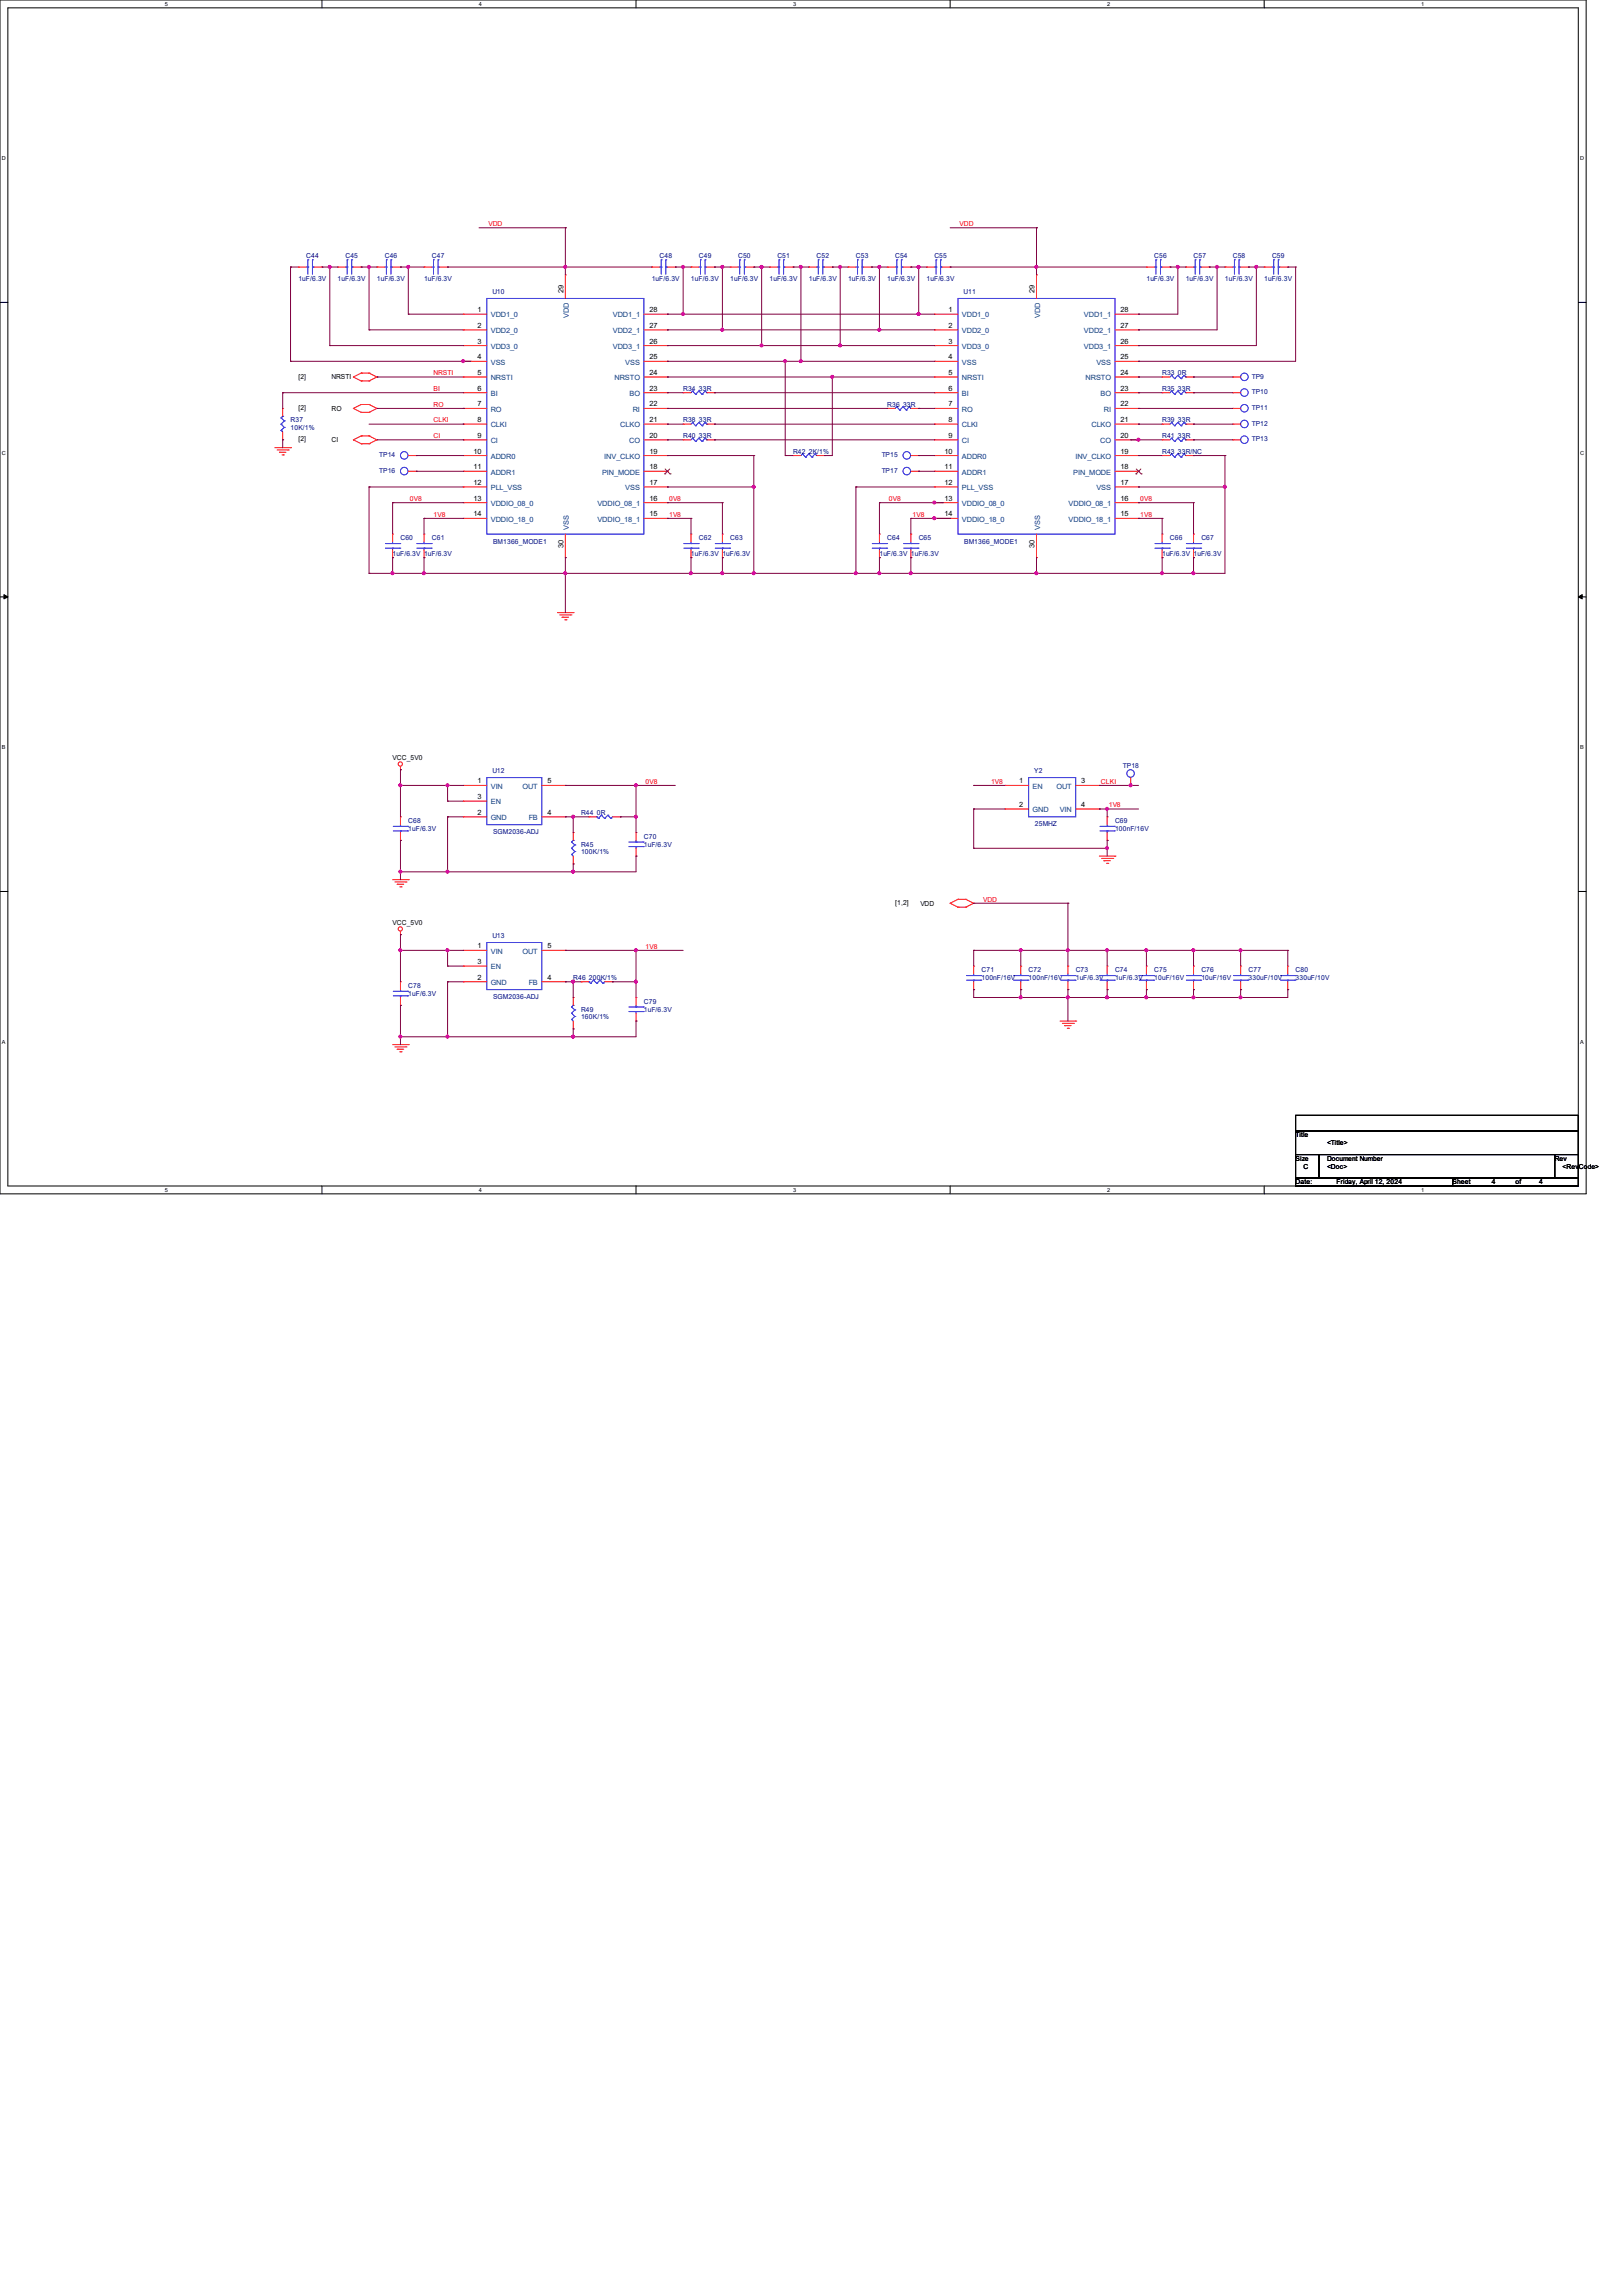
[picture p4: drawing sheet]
<svg xmlns="http://www.w3.org/2000/svg" width="210mm" height="297mm" viewBox="0 0 210 297" stroke-linecap="round" stroke-linejoin="round" font-family="sans-serif">
<defs><g id="words">
<g font-size=".9" fill="#f00">
<text x="63.2" y="29.3">VDD</text>
<text x="124.2" y="29.3">VDD</text>
<text x="56.1" y="50.6">BI</text>
<text x="56.1" y="52.6">RO</text>
<text x="56.1" y="48.6">NRSTI</text>
<text x="56.1" y="56.7">CI</text>
<text x="56.1" y="54.7">CLKI</text>
<text x="53" y="64.8">0V8</text>
<text x="86.6" y="64.8">0V8</text>
<text x="115" y="64.8">0V8</text>
<text x="147.5" y="64.8">0V8</text>
<text x="56.1" y="66.8">1V8</text>
<text x="86.6" y="66.8">1V8</text>
<text x="118.1" y="66.8">1V8</text>
<text x="147.5" y="66.8">1V8</text>
<text x="83.5" y="101.4">0V8</text>
<text x="128.2" y="101.4">1V8</text>
<text x="142.5" y="101.4">CLKI</text>
<text x="143.5" y="104.4">1V8</text>
<text x="127.2" y="116.6">VDD</text>
<text x="83.5" y="122.7">1V8</text>
</g>
<g font-size=".9" fill="#000080">
<text x="39.6" y="33.3">C44</text>
<text x="44.7" y="33.3">C45</text>
<text x="49.8" y="33.3">C46</text>
<text x="55.9" y="33.3">C47</text>
<text x="85.3" y="33.3">C48</text>
<text x="90.4" y="33.3">C49</text>
<text x="95.5" y="33.3">C50</text>
<text x="100.6" y="33.3">C51</text>
<text x="105.7" y="33.3">C52</text>
<text x="110.7" y="33.3">C53</text>
<text x="115.8" y="33.3">C54</text>
<text x="120.9" y="33.3">C55</text>
<text x="149.4" y="33.3">C56</text>
<text x="154.4" y="33.3">C57</text>
<text x="159.5" y="33.3">C58</text>
<text x="164.6" y="33.3">C59</text>
<text x="38.6" y="36.4">1uF/6.3V</text>
<text x="43.7" y="36.4">1uF/6.3V</text>
<text x="48.8" y="36.4">1uF/6.3V</text>
<text x="54.9" y="36.4">1uF/6.3V</text>
<text x="63.7" y="38">U10</text>
<text x="84.3" y="36.4">1uF/6.3V</text>
<text x="89.4" y="36.4">1uF/6.3V</text>
<text x="94.5" y="36.4">1uF/6.3V</text>
<text x="99.6" y="36.4">1uF/6.3V</text>
<text x="104.6" y="36.4">1uF/6.3V</text>
<text x="109.7" y="36.4">1uF/6.3V</text>
<text x="114.8" y="36.4">1uF/6.3V</text>
<text x="119.9" y="36.4">1uF/6.3V</text>
<text x="124.7" y="38">U11</text>
<text x="148.3" y="36.4">1uF/6.3V</text>
<text x="153.4" y="36.4">1uF/6.3V</text>
<text x="158.5" y="36.4">1uF/6.3V</text>
<text x="163.6" y="36.4">1uF/6.3V</text>
<text x="88.4" y="50.6">R34</text>
<text x="90.4" y="50.6">33R</text>
<text x="114.8" y="52.6">R36</text>
<text x="116.8" y="52.6">33R</text>
<text x="150.4" y="48.6">R33</text>
<text x="150.4" y="50.6">R35</text>
<text x="152.4" y="48.6">0R</text>
<text x="152.4" y="50.6">33R</text>
<text x="162" y="49">TP9</text>
<text x="162" y="51">TP10</text>
<text x="162" y="53">TP11</text>
<text x="37.6" y="54.7">R37</text>
<text x="37.6" y="55.7">10K/1%</text>
<text x="49.1" y="59.1">TP14</text>
<text x="88.4" y="54.7">R38</text>
<text x="88.4" y="56.7">R40</text>
<text x="90.4" y="54.7">33R</text>
<text x="90.4" y="56.7">33R</text>
<text x="102.6" y="58.7">R42</text>
<text x="104.6" y="58.7">2K/1%</text>
<text x="114.1" y="59.1">TP15</text>
<text x="150.4" y="54.7">R39</text>
<text x="150.4" y="58.7">R43</text>
<text x="150.4" y="56.7">R41</text>
<text x="152.4" y="54.7">33R</text>
<text x="152.4" y="58.7">33R/NC</text>
<text x="152.4" y="56.7">33R</text>
<text x="162" y="55.1">TP12</text>
<text x="162" y="57.1">TP13</text>
<text x="49.1" y="61.2">TP16</text>
<text x="114.1" y="61.2">TP17</text>
<text x="50.8" y="71.9">1uF/6.3V 1uF/6.3V</text>
<text x="51.8" y="69.9">C60</text>
<text x="55.9" y="69.9">C61</text>
<text x="63.8" y="70.3">BM1366_MODE1</text>
<text x="89.4" y="71.9">1uF/6.3V 1uF/6.3V</text>
<text x="90.4" y="69.9">C62</text>
<text x="94.5" y="69.9">C63</text>
<text x="113.8" y="71.9">1uF/6.3V 1uF/6.3V</text>
<text x="114.8" y="69.9">C64</text>
<text x="118.9" y="69.9">C65</text>
<text x="124.8" y="70.3">BM1366_MODE1</text>
<text x="150.4" y="71.9">1uF/6.3V 1uF/6.3V</text>
<text x="151.4" y="69.9">C66</text>
<text x="155.4" y="69.9">C67</text>
<text x="63.7" y="99.9">U12</text>
<text x="133.8" y="99.9">Y2</text>
<text x="145.3" y="99.4">TP18</text>
<text x="52.8" y="106.5">C68</text>
<text x="52.8" y="107.5">1uF/6.3V</text>
<text x="63.8" y="107.9">SGM2036-ADJ</text>
<text x="75.2" y="105.5">R44</text>
<text x="77.2" y="105.5">0R</text>
<text x="133.9" y="106.9">25MHZ</text>
<text x="144.3" y="106.5">C69</text>
<text x="144.3" y="107.5">100nF/16V</text>
<text x="75.2" y="109.5">R45</text>
<text x="75.2" y="110.5">100K/1%</text>
<text x="83.3" y="108.5">C70</text>
<text x="83.3" y="109.5">1uF/6.3V</text>
<text x="63.7" y="121.3">U13</text>
<text x="127" y="125.8">C71</text>
<text x="133.1" y="125.8">C72</text>
<text x="139.2" y="125.8">C73</text>
<text x="144.3" y="125.8">C74</text>
<text x="149.4" y="125.8">C75</text>
<text x="155.4" y="125.8">C76</text>
<text x="161.5" y="125.8">C77</text>
<text x="167.6" y="125.8">C80</text>
<text x="52.8" y="127.8">C78</text>
<text x="52.8" y="128.8">1uF/6.3V</text>
<text x="63.8" y="129.2">SGM2036-ADJ</text>
<text x="74.2" y="126.8">R46</text>
<text x="75.2" y="130.9">R49</text>
<text x="75.2" y="131.9">160K/1%</text>
<text x="76.2" y="126.8">200K/1%</text>
<text x="83.3" y="129.8">C79</text>
<text x="83.3" y="130.9">1uF/6.3V</text>
<text x="127" y="126.8">100nF/16V</text>
<text x="133.1" y="126.8">100nF/16V</text>
<text x="139.2" y="126.8">1uF/6.3V</text>
<text x="144.3" y="126.8">1uF/6.3V</text>
<text x="149.4" y="126.8">10uF/16V</text>
<text x="155.4" y="126.8">10uF/16V</text>
<text x="161.5" y="126.8">330uF/10V</text>
<text x="167.6" y="126.8">330uF/10V</text>
</g>
<g font-size=".9">
<text x="61.8" y="40.4">1</text>
<text x="72.9" y="37.9" transform="rotate(-90 72.9 37.9)">29</text>
<text x="84" y="40.4">28</text>
<text x="122.7" y="40.4">1</text>
<text x="133.9" y="37.9" transform="rotate(-90 133.9 37.9)">29</text>
<text x="145" y="40.4">28</text>
<text x="61.8" y="42.4">2</text>
<text x="61.8" y="44.4">3</text>
<text x="61.8" y="46.5">4</text>
<text x="84" y="46.5">25</text>
<text x="84" y="44.4">26</text>
<text x="84" y="42.4">27</text>
<text x="122.7" y="42.4">2</text>
<text x="122.7" y="44.4">3</text>
<text x="122.7" y="46.5">4</text>
<text x="145" y="46.5">25</text>
<text x="145" y="44.4">26</text>
<text x="145" y="42.4">27</text>
<text x="38.6" y="53">[2]</text>
<text x="38.6" y="49">[2]</text>
<text x="42.9" y="53.1">RO</text>
<text x="42.9" y="49.1">NRSTI</text>
<text x="61.8" y="48.5">5</text>
<text x="61.8" y="50.5">6</text>
<text x="61.8" y="52.6">7</text>
<text x="84" y="52.6">22</text>
<text x="84" y="50.5">23</text>
<text x="84" y="48.5">24</text>
<text x="122.7" y="48.5">5</text>
<text x="122.7" y="50.5">6</text>
<text x="122.7" y="52.6">7</text>
<text x="145" y="52.6">22</text>
<text x="145" y="50.5">23</text>
<text x="145" y="48.5">24</text>
<text x="38.6" y="57.1">[2]</text>
<text x="42.9" y="57.2">CI</text>
<text x="61.3" y="58.7">10</text>
<text x="61.8" y="54.6">8</text>
<text x="61.8" y="56.6">9</text>
<text x="84" y="58.7">19</text>
<text x="84" y="56.6">20</text>
<text x="84" y="54.6">21</text>
<text x="122.2" y="58.7">10</text>
<text x="122.7" y="54.6">8</text>
<text x="122.7" y="56.6">9</text>
<text x="145" y="58.7">19</text>
<text x="145" y="56.6">20</text>
<text x="145" y="54.6">21</text>
<text x="61.3" y="60.7">11</text>
<text x="61.3" y="62.7">12</text>
<text x="61.3" y="64.8">13</text>
<text x="84" y="64.8">16</text>
<text x="84" y="62.7">17</text>
<text x="84" y="60.7">18</text>
<text x="122.2" y="60.7">11</text>
<text x="122.2" y="62.7">12</text>
<text x="122.2" y="64.8">13</text>
<text x="145" y="64.8">16</text>
<text x="145" y="62.7">17</text>
<text x="145" y="60.7">18</text>
<text x="61.3" y="66.8">14</text>
<text x="72.9" y="70.9" transform="rotate(-90 72.9 70.9)">30</text>
<text x="84" y="66.8">15</text>
<text x="122.2" y="66.8">14</text>
<text x="133.9" y="70.9" transform="rotate(-90 133.9 70.9)">30</text>
<text x="145" y="66.8">15</text>
<text x="50.8" y="98.3">VCC_5V0</text>
<text x="61.8" y="101.3">1</text>
<text x="70.8" y="101.3">5</text>
<text x="131.9" y="101.3">1</text>
<text x="139.9" y="101.3">3</text>
<text x="61.8" y="103.4">3</text>
<text x="61.8" y="105.4">2</text>
<text x="70.8" y="105.4">4</text>
<text x="131.9" y="104.4">2</text>
<text x="139.9" y="104.4">4</text>
<text x="50.8" y="119.7">VCC_5V0</text>
<text x="115.8" y="117.1">[1,2]</text>
<text x="119.1" y="117.1">VDD</text>
<text x="61.8" y="122.7">1</text>
<text x="61.8" y="124.7">3</text>
<text x="70.8" y="122.7">5</text>
<text x="61.8" y="126.7">2</text>
<text x="70.8" y="126.7">4</text>
<text x="167.6" y="147.1">Title</text>
<text x="171.7" y="148.1">&lt;Title&gt;</text>
<text x="167.6" y="150.2">Size</text>
<text x="167.6" y="153.2">Date:</text>
<text x="168.7" y="151.2">C</text>
<text x="171.7" y="150.2">Document Number</text>
<text x="171.7" y="151.2">&lt;Doc&gt;</text>
<text x="172.9" y="153.2">Friday, April 12, 2024</text>
<text x="188" y="153.2">Sheet</text>
<text x="193" y="153.2">4</text>
<text x="196.1" y="153.2">of</text>
<text x="199.1" y="153.2">4</text>
<text x="201.2" y="150.2">Rev</text>
<text x="202.2" y="151.2">&lt;Rev</text>
<text x="204.3" y="151.2">Co</text>
<text x="205.4" y="151.2">de&gt;</text>
</g>
<g font-size=".9" fill="#004080">
<text x="63.5" y="41.1">VDD1_0</text>
<text x="73.6" y="41.1" transform="rotate(-90 73.6 41.1)">VDD</text>
<text x="79.3" y="41.1">VDD1_1</text>
<text x="124.5" y="41.1">VDD1_0</text>
<text x="134.6" y="41.1" transform="rotate(-90 134.6 41.1)">VDD</text>
<text x="140.3" y="41.1">VDD1_1</text>
<text x="63.5" y="43.1">VDD2_0</text>
<text x="63.5" y="45.1">VDD3_0</text>
<text x="63.5" y="47.2">VSS</text>
<text x="79.3" y="45.1">VDD3_1</text>
<text x="79.3" y="43.1">VDD2_1</text>
<text x="80.9" y="47.2">VSS</text>
<text x="124.5" y="43.1">VDD2_0</text>
<text x="124.5" y="45.1">VDD3_0</text>
<text x="124.5" y="47.2">VSS</text>
<text x="140.3" y="45.1">VDD3_1</text>
<text x="140.3" y="43.1">VDD2_1</text>
<text x="141.9" y="47.2">VSS</text>
<text x="63.5" y="49.2">NRSTI</text>
<text x="63.5" y="51.2">BI</text>
<text x="63.5" y="53.3">RO</text>
<text x="79.5" y="49.2">NRSTO</text>
<text x="81.4" y="51.2">BO</text>
<text x="81.9" y="53.3">RI</text>
<text x="124.5" y="49.2">NRSTI</text>
<text x="124.5" y="51.2">BI</text>
<text x="124.5" y="53.3">RO</text>
<text x="140.5" y="49.2">NRSTO</text>
<text x="142.4" y="51.2">BO</text>
<text x="142.8" y="53.3">RI</text>
<text x="63.5" y="55.3">CLKI</text>
<text x="63.5" y="57.3">CI</text>
<text x="63.5" y="59.4">ADDR0</text>
<text x="78.2" y="59.4">INV_CLKO</text>
<text x="80.3" y="55.3">CLKO</text>
<text x="81.4" y="57.3">CO</text>
<text x="124.5" y="55.3">CLKI</text>
<text x="124.5" y="57.3">CI</text>
<text x="124.5" y="59.4">ADDR0</text>
<text x="139.1" y="59.4">INV_CLKO</text>
<text x="141.2" y="55.3">CLKO</text>
<text x="142.4" y="57.3">CO</text>
<text x="63.5" y="61.4">ADDR1</text>
<text x="63.5" y="63.4">PLL_VSS</text>
<text x="63.5" y="65.4">VDDIO_08_0</text>
<text x="77.3" y="65.4">VDDIO_08_1</text>
<text x="77.9" y="61.4">PIN_MODE</text>
<text x="80.9" y="63.4">VSS</text>
<text x="124.5" y="61.4">ADDR1</text>
<text x="124.5" y="63.4">PLL_VSS</text>
<text x="124.5" y="65.4">VDDIO_08_0</text>
<text x="138.3" y="65.4">VDDIO_08_1</text>
<text x="138.9" y="61.4">PIN_MODE</text>
<text x="141.9" y="63.4">VSS</text>
<text x="63.5" y="67.5">VDDIO_18_0</text>
<text x="73.6" y="68.6" transform="rotate(-90 73.6 68.6)">VSS</text>
<text x="77.3" y="67.5">VDDIO_18_1</text>
<text x="124.5" y="67.5">VDDIO_18_0</text>
<text x="134.6" y="68.6" transform="rotate(-90 134.6 68.6)">VSS</text>
<text x="138.3" y="67.5">VDDIO_18_1</text>
<text x="63.5" y="102">VIN</text>
<text x="63.5" y="104.1">EN</text>
<text x="63.5" y="106.1">GND</text>
<text x="67.6" y="102">OUT</text>
<text x="68.4" y="106.1">FB</text>
<text x="133.6" y="102">EN</text>
<text x="133.6" y="105.1">GND</text>
<text x="136.7" y="102">OUT</text>
<text x="137.1" y="105.1">VIN</text>
<text x="63.5" y="123.4">VIN</text>
<text x="63.5" y="125.4">EN</text>
<text x="67.6" y="123.4">OUT</text>
<text x="63.5" y="127.4">GND</text>
<text x="68.4" y="127.4">FB</text>
</g>
<g font-size=".7">
<text x="21.3" y=".8">5</text>
<text x="62" y=".8">4</text>
<text x="102.6" y=".8">3</text>
<text x="143.3" y=".8">2</text>
<text x="183.9" y=".8">1</text>
<text x=".3" y="20.7">D</text>
<text x="204.5" y="20.7">D</text>
<text x=".3" y="58.8">C</text>
<text x="204.5" y="58.8">C</text>
<text x=".3" y="96.9">B</text>
<text x="204.5" y="96.9">B</text>
<text x=".3" y="135">A</text>
<text x="204.5" y="135">A</text>
<text x="21.3" y="154.2">5</text>
<text x="62" y="154.2">4</text>
<text x="102.6" y="154.2">3</text>
<text x="143.3" y="154.2">2</text>
<text x="183.9" y="154.2">1</text>
</g>
</g></defs>
<g fill="none" stroke="#000" stroke-width=".13">
<path d="M0 0h205.2v154.4h-205.2zM1 1h203.2v152.4h-203.2zM41.7 0v1M82.3 0v1M122.9 0v1M163.6 0v1M0 39.1h1M204.2 39.1h1M0 77.2h1M.5 76.9l.5 .3-.5 .3zM204.2 77.2l.5-.3v.6zM204.2 77.2h1"/>
<path d="M0 115.3h1M204.2 115.3h1M41.7 153.4v1M82.3 153.4v1M122.9 153.4v1M163.6 153.4v1M167.6 144.3h36.6v2h-36.6zM167.6 146.3h36.6v3.1h-36.6zM167.6 149.4h3.1v3h-3.1zM167.6 152.4h20.4v1h-20.4zM170.7 149.4h30.5v3h-30.5zM188 152.4h16.2v1h-16.2z"/>
<path d="M201.2 149.4h3v3h-3z"/>
</g>
<path d="M.5 76.9l.5 .3-.5 .3zM204.2 77.2l.5-.3v.6z" fill="#000"/>
<g fill="none" stroke="#f00" stroke-width=".13">
<path d="M38.6 34.5h.1M38.6 34.5h1M40.6 34.5h1.1M41.7 34.5h.1M43.7 34.5h.1M43.7 34.5h1M45.7 34.5h1M46.7 34.5h.1M48.8 34.5h.1M48.8 34.5h1M50.8 34.5h1M51.8 34.5h.1"/>
<path d="M54.9 34.5h.1M54.9 34.5h1M56.9 34.5h1M57.9 34.5h.1M73.2 35.6h.1M73.2 35.6v3M84.3 34.5h.1M84.3 34.5h1M86.4 34.5h1M87.4 34.5h.1M89.4 34.5h.1M89.4 34.5h1"/>
<path d="M91.4 34.5h1.1M92.5 34.5h.1M94.5 34.5h.1M94.5 34.5h1M96.5 34.5h1M97.5 34.5h.1M99.6 34.5h.1M99.6 34.5h1M101.6 34.5h1M102.6 34.5h.1M104.6 34.5h.1M104.6 34.5h1.1"/>
<path d="M106.7 34.5h1M107.7 34.5h.1M109.7 34.5h.1M109.7 34.5h1M111.8 34.5h1M112.8 34.5h.1M114.8 34.5h.1M114.8 34.5h1M116.8 34.5h1.1M117.9 34.5h.1M119.9 34.5h.1M119.9 34.5h1"/>
<path d="M121.9 34.5h1M122.9 34.5h.1M134.1 35.6h.1M134.1 35.6v3M148.3 34.5h.1M148.3 34.5h1.1M150.4 34.5h1M151.4 34.5h.1M153.4 34.5h.1M153.4 34.5h1M155.4 34.5h1.1M156.5 34.5h.1"/>
<path d="M158.5 34.5h.1M158.5 34.5h1M160.5 34.5h1M161.5 34.5h.1M163.6 34.5h.1M163.6 34.5h1M165.6 34.5h1M166.6 34.5h.1M35.6 57.9h2M35.9 58.2h1.4M36.2 58.5h.1M36.2 58.5h.8"/>
<path d="M36.5 58.8h.2M36.6 56.9h.1M36.6 52.8h.1M36.6 52.8v1M36.6 55.9v1M36.7 58.8h.1M37.3 58.2h.1M37.6 57.9h.1M45.7 52.8h.1M45.7 56.9h.1M45.7 48.8h.1M45.7 52.8l1 .5"/>
<path d="M45.7 56.9l1 .5M45.7 48.8l1 .5M46.7 52.3h.1M46.7 53.3h.1M46.7 56.4h.1M46.7 57.4h.1M46.7 48.3h.1M46.7 49.3h.1M46.7 52.3l-1 .5M46.7 52.3h1.1M46.7 53.3h1.1M46.7 56.4l-1 .5"/>
<path d="M46.7 56.4h1.1M46.7 57.4h1.1M46.7 48.3l-1 .5M46.7 48.3h1.1M46.7 49.3h1.1M47.8 52.3h.1M47.8 53.3h.1M47.8 56.4h.1M47.8 57.4h.1M47.8 48.3h.1M47.8 49.3h.1M47.8 52.3l1 .5"/>
<path d="M47.8 56.4l1 .5M47.8 48.3l1 .5M48.8 52.8h.1M48.8 56.9h.1M48.8 48.8h.1M48.8 52.8l-1 .5M48.8 56.9l-1 .5M48.8 48.8l-1 .5M52.8 58.9h1M53.8 58.9h.1M59.9 40.6h.1M59.9 42.7h.1"/>
<path d="M59.9 44.7h.1M59.9 46.7h.1M59.9 48.8h.1M59.9 50.8h.1M59.9 52.8h.1M59.9 54.9h.1M59.9 56.9h.1M59.9 58.9h.1M59.9 58.9h3.1M59.9 52.8h3.1M59.9 54.9h3.1M59.9 48.8h3.1"/>
<path d="M59.9 40.6h3.1M59.9 42.7h3.1M59.9 44.7h3.1M59.9 46.7h3.1M59.9 50.8h3.1M59.9 56.9h3.1M83.3 58.9h3.1M83.3 52.8h3.1M83.3 54.9h3.1M83.3 48.8h3.1M83.3 40.6h3.1M83.3 42.7h3.1"/>
<path d="M83.3 44.7h3.1M83.3 46.7h3.1M83.3 50.8h3.1M83.3 56.9h3.1M86.4 58.9h.1M86.4 56.9h.1M86.4 54.9h.1M86.4 52.8h.1M86.4 50.8h.1M86.4 48.8h.1M86.4 46.7h.1M86.4 44.7h.1"/>
<path d="M86.4 42.7h.1M86.4 40.6h.1M88.4 54.9h.1M88.4 56.9h.1M88.4 50.8h.1M88.4 54.9h1M88.4 50.8h1M88.4 56.9h1M91.4 54.9h1.1M91.4 50.8h1.1M91.4 56.9h1.1M92.5 54.9h.1"/>
<path d="M92.5 56.9h.1M92.5 50.8h.1M102.6 58.9h.1M102.6 58.9h1M105.7 58.9h1M106.7 58.9h.1M114.8 52.8h.1M114.8 52.8h1M117.9 58.9h1M117.9 52.8h1M118.9 52.8h.1M118.9 58.9h.1"/>
<path d="M120.9 40.6h.1M120.9 42.7h.1M120.9 44.7h.1M120.9 46.7h.1M120.9 48.8h.1M120.9 50.8h.1M120.9 52.8h.1M120.9 54.9h.1M120.9 56.9h.1M120.9 58.9h.1M120.9 58.9h3.1M120.9 52.8h3.1"/>
<path d="M120.9 54.9h3.1M120.9 48.8h3.1M120.9 40.6h3.1M120.9 42.7h3.1M120.9 44.7h3.1M120.9 46.7h3.1M120.9 50.8h3.1M120.9 56.9h3.1M144.3 58.9h3M144.3 52.8h3M144.3 54.9h3M144.3 48.8h3"/>
<path d="M144.3 40.6h3M144.3 42.7h3M144.3 44.7h3M144.3 46.7h3M144.3 50.8h3M144.3 56.9h3M147.3 58.9h.1M147.3 56.9h.1M147.3 54.9h.1M147.3 52.8h.1M147.3 50.8h.1M147.3 48.8h.1"/>
<path d="M147.3 46.7h.1M147.3 44.7h.1M147.3 42.7h.1M147.3 40.6h.1M150.4 54.9h.1M150.4 58.9h.1M150.4 56.9h.1M150.4 48.8h.1M150.4 50.8h.1M150.4 58.9h1M150.4 54.9h1M150.4 48.8h1"/>
<path d="M150.4 50.8h1M150.4 56.9h1M153.4 58.9h1M153.4 54.9h1M153.4 48.8h1M153.4 50.8h1M153.4 56.9h1M154.4 54.9h.1M154.4 58.9h.1M154.4 56.9h.1M154.4 48.8h.1M154.4 50.8h.1"/>
<path d="M159.5 48.8h.1M159.5 50.8h.1M159.5 52.8h.1M159.5 54.9h.1M159.5 56.9h.1M159.5 52.8h1M159.5 54.9h1M159.5 48.8h1M159.5 50.8h1M159.5 56.9h1M50.8 69.1h.1M50.8 72.1h.1"/>
<path d="M50.8 69.1v1M50.8 71.1v1M52.8 61h1M53.8 61h.1M54.9 69.1h.1M54.9 72.1h.1M54.9 69.1v1M54.9 71.1v1M59.9 61h.1M59.9 63h.1M59.9 65h.1M59.9 67.1h.1"/>
<path d="M59.9 61h3.1M59.9 63h3.1M59.9 65h3.1M59.9 67.1h3.1M72.1 79.2h2.1M72.4 79.5h1.5M72.7 79.8h.1M72.7 79.8h.9M73.2 72.1h.1M73.2 69.1v3M73.9 79.5h.1M74.2 79.2h.1"/>
<path d="M83.3 61h3.1M83.3 63h3.1M83.3 65h3.1M83.3 67.1h3.1M86.4 67.1h.1M86.4 65h.1M86.4 63h.1M86.4 61h.1M89.4 69.1h.1M89.4 72.1h.1M89.4 69.1v1M89.4 71.1v1"/>
<path d="M93.5 69.1h.1M93.5 72.1h.1M93.5 69.1v1M93.5 71.1v1M113.8 69.1h.1M113.8 72.1h.1M113.8 69.1v1M113.8 71.1v1M117.9 69.1h.1M117.9 72.1h.1M117.9 61h1M117.9 69.1v1"/>
<path d="M117.9 71.1v1M118.9 61h.1M120.9 61h.1M120.9 63h.1M120.9 65h.1M120.9 67.1h.1M120.9 61h3.1M120.9 63h3.1M120.9 65h3.1M120.9 67.1h3.1M134.1 72.1h.1M134.1 69.1v3"/>
<path d="M144.3 61h3M144.3 63h3M144.3 65h3M144.3 67.1h3M147.3 67.1h.1M147.3 65h.1M147.3 63h.1M147.3 61h.1M150.4 69.1h.1M150.4 72.1h.1M150.4 69.1v1M150.4 71.1v1"/>
<path d="M154.4 69.1h.1M154.4 72.1h.1M154.4 69.1v1M154.4 71.1v1M51.8 99.6h.1M51.8 99.1v.5M73.1 80.2h.1M73.2 80.2h.1M50.8 113.8h2M51.1 114.1h1.4M51.4 114.4h.1M51.4 114.4h.8"/>
<path d="M51.7 114.7h.2M51.8 105.7h.1M51.8 108.7h.1M51.8 105.7v1M51.8 107.7v1M51.9 114.7h.1M52.5 114.1h.1M52.8 113.8h.1M59.9 101.6h.1M59.9 103.6h.1M59.9 105.7h.1M59.9 105.7h3.1"/>
<path d="M59.9 101.6h3.1M59.9 103.6h3.1M70.1 105.7h3.1M70.1 101.6h3.1M73.2 105.7h.1M73.2 101.6h.1M74.2 111.8h.1M74.2 107.7h.1M74.2 107.7v1M74.2 110.7v1.1M76.2 105.7h.1M76.2 105.7h1"/>
<path d="M79.2 105.7h1.1M80.3 105.7h.1M82.3 107.7h.1M82.3 110.7h.1M82.3 107.7v1M82.3 109.7v1M122.9 116.8h.1M122.9 116.8l1.1 .5M124 116.3h.1M124 117.3h.1M124 116.3l-1.1 .5M124 116.3h1"/>
<path d="M124 117.3h1M125 116.3h.1M125 117.3h.1M125 116.3l1 .5M126 116.8h.1M126 116.8l-1 .5M130 101.6h.1M130 104.6h.1M130 101.6h3.1M130 104.6h3.1M139.2 101.6h3M139.2 104.6h3"/>
<path d="M142.2 101.6h.1M142.2 104.6h.1M142.2 110.7h2.1M142.5 111h1.5M142.8 111.3h.1M142.8 111.3h.9M143.2 111.7h.1M143.3 105.7h.1M143.3 108.7h.1M143.3 105.7v1M143.3 107.7v1M143.3 111.7h.1"/>
<path d="M144 111h.1M144.3 110.7h.1M146.3 101.6h.1M146.3 100.6v1M50.8 135.1h2M51.1 135.4h1.4M51.4 135.7h.1M51.4 135.7h.8M51.7 136.1h.2M51.8 120.9h.1M51.8 127h.1M51.8 130h.1"/>
<path d="M51.8 120.5v.4M51.8 127v1M51.8 129v1M51.9 136.1h.1M52.5 135.4h.1M52.8 135.1h.1M59.9 122.9h.1M59.9 125h.1M59.9 127h.1M59.9 127h3.1M59.9 122.9h3.1M59.9 125h3.1"/>
<path d="M70.1 127h3.1M70.1 122.9h3.1M73.2 127h.1M73.2 122.9h.1M74.2 133.1h.1M74.2 129h.1M74.2 129v1M74.2 132.1v1M75.2 127h.1M75.2 127h1M78.2 127h1M79.2 127h.1"/>
<path d="M82.3 129h.1M82.3 132.1h.1M82.3 129v1M82.3 131.1v1M126 125h.1M126 128h.1M126 125v1M126 127v1M132.1 125h.1M132.1 128h.1M132.1 125v1M132.1 127v1"/>
<path d="M137.2 132.1h2M137.5 132.4h1.4M137.8 132.7h.1M137.8 132.7h.8M138.1 133h.2M138.2 125h.1M138.2 128h.1M138.2 125v1M138.2 127v1M138.3 133h.1M138.9 132.4h.1M139.2 132.1h.1"/>
<path d="M143.3 125h.1M143.3 128h.1M143.3 125v1M143.3 127v1M148.3 125h.1M148.3 128h.1M148.3 125v1M148.3 127v1M154.4 125h.1M154.4 128h.1M154.4 125v1M154.4 127v1"/>
<path d="M160.5 125h.1M160.5 128h.1M160.5 125v1M160.5 127v1M166.6 125h.1M166.6 128h.1M166.6 125v1M166.6 127v1"/>
<circle cx="51.8" cy="98.8" r=".28"/>
<circle cx="51.8" cy="120.2" r=".28"/>
</g>
<g fill="none" stroke="#00f" stroke-width=".13">
<path d="M39.6 34.5h.2M39.8 34.5h.1M39.8 33.6h.1M39.8 33.6v1.9M40.4 33.6h.1M40.4 34.5h.1M40.4 34.5h.2M40.4 33.6v1.9M44.7 34.5h.2M44.9 34.5h.1M44.9 33.6h.1M44.9 33.6v1.9"/>
<path d="M45.5 33.6h.1M45.5 34.5h.1M45.5 34.5h.2M45.5 33.6v1.9M49.8 34.5h.2M50 34.5h.1M50 33.6h.1M50 33.6v1.9M50.6 33.6h.1M50.6 34.5h.1M50.6 34.5h.2M50.6 33.6v1.9"/>
<path d="M55.9 34.5h.2M56.1 34.5h.1M56.1 33.6h.1M56.1 33.6v1.9M56.7 33.6h.1M56.7 34.5h.1M56.7 34.5h.2M56.7 33.6v1.9M63 38.6h20.3v30.5h-20.3zM85.3 34.5h.3M85.6 34.5h.1M85.6 33.6h.1"/>
<path d="M85.6 33.6v1.9M86.1 33.6h.1M86.1 34.5h.1M86.1 34.5h.3M86.1 33.6v1.9M90.4 34.5h.2M90.6 34.5h.1M90.6 33.6h.1M90.6 33.6v1.9M91.2 33.6h.1M91.2 34.5h.1M91.2 34.5h.2"/>
<path d="M91.2 33.6v1.9M95.5 34.5h.2M95.7 34.5h.1M95.7 33.6h.1M95.7 33.6v1.9M96.3 33.6h.1M96.3 34.5h.1M96.3 34.5h.2M96.3 33.6v1.9M100.6 34.5h.2M100.8 34.5h.1M100.8 33.6h.1"/>
<path d="M100.8 33.6v1.9M101.4 33.6h.1M101.4 34.5h.1M101.4 34.5h.2M101.4 33.6v1.9M105.7 34.5h.2M105.9 34.5h.1M105.9 33.6h.1M105.9 33.6v1.9M106.5 33.6h.1M106.5 34.5h.1M106.5 34.5h.2"/>
<path d="M106.5 33.6v1.9M110.7 34.5h.3M111 34.5h.1M111 33.6h.1M111 33.6v1.9M111.5 33.6h.1M111.5 34.5h.1M111.5 34.5h.3M111.5 33.6v1.9M115.8 34.5h.2M116 34.5h.1M116 33.6h.1"/>
<path d="M116 33.6v1.9M116.6 33.6h.1M116.6 34.5h.1M116.6 34.5h.2M116.6 33.6v1.9M120.9 34.5h.2M121.1 34.5h.1M121.1 33.6h.1M121.1 33.6v1.9M121.7 33.6h.1M121.7 34.5h.1M121.7 34.5h.2"/>
<path d="M121.7 33.6v1.9M124 38.6h20.3v30.5h-20.3zM149.4 34.5h.2M149.6 34.5h.1M149.6 33.6h.1M149.6 33.6v1.9M150.2 33.6h.1M150.2 34.5h.1M150.2 34.5h.2M150.2 33.6v1.9M154.4 34.5h.2M154.6 34.5h.1"/>
<path d="M154.6 33.6h.1M154.6 33.6v1.9M155.2 33.6h.1M155.2 34.5h.1M155.2 34.5h.2M155.2 33.6v1.9M159.5 34.5h.2M159.7 34.5h.1M159.7 33.6h.1M159.7 33.6v1.9M160.3 33.6h.1M160.3 34.5h.1"/>
<path d="M160.3 34.5h.2M160.3 33.6v1.9M164.6 34.5h.2M164.8 34.5h.1M164.8 33.6h.1M164.8 33.6v1.9M165.4 33.6h.1M165.4 34.5h.1M165.4 34.5h.2M165.4 33.6v1.9M36.4 55.7h.1M36.4 54.9h.1"/>
<path d="M36.4 54.1h.1M36.4 55.7l.2 .2M36.4 54.9l.4 .4M36.4 54.1l.4 .3M36.6 53.8h.1M36.6 53.8l-.2 .3M36.8 55.3h.1M36.8 54.4h.1M36.8 55.3l-.4 .4M36.8 54.4l-.4 .5M89.6 54.7h.1M89.6 56.7h.1"/>
<path d="M89.6 50.6h.1M89.6 54.7l-.2 .2M89.6 54.7l.4 .4M89.6 56.7l-.2 .2M89.6 56.7l.4 .4M89.6 50.6l-.2 .2M89.6 50.6l.4 .4M90 55.1h.1M90 57.1h.1M90 51h.1M90.4 54.7h.1M90.4 56.7h.1"/>
<path d="M90.4 50.6h.1M90.4 54.7l-.4 .4M90.4 54.7l.4 .4M90.4 56.7l-.4 .4M90.4 56.7l.4 .4M90.4 50.6l-.4 .4M90.4 50.6l.4 .4M90.8 55.1h.1M90.8 57.1h.1M90.8 51h.1M91.2 54.7h.1M91.2 56.7h.1"/>
<path d="M91.2 50.6h.1M91.2 54.7l-.4 .4M91.2 54.7l.2 .2M91.2 56.7l-.4 .4M91.2 56.7l.2 .2M91.2 50.6l-.4 .4M91.2 50.6l.2 .2M91.4 54.9h.1M91.4 56.9h.1M91.4 50.8h.1M103.8 58.7h.1M103.8 58.7l-.2 .2"/>
<path d="M103.8 58.7l.4 .4M104.2 59.1h.1M104.6 58.7h.1M104.6 58.7l-.4 .4M104.6 58.7l.5 .4M105.1 59.1h.1M105.5 58.7h.1M105.5 58.7l-.4 .4M105.5 58.7l.2 .2M105.7 58.9h.1M116 52.6h.1M116 52.6l-.2 .2"/>
<path d="M116 52.6l.4 .4M116.4 53h.1M116.8 52.6h.1M116.8 52.6l-.4 .4M116.8 52.6l.5 .4M117.3 53h.1M117.6 52.6h.1M117.6 52.6l-.3 .4M117.6 52.6l.3 .2M117.9 52.8h.1M151.6 54.7h.1M151.6 58.7h.1"/>
<path d="M151.6 56.7h.1M151.6 48.6h.1M151.6 50.6h.1M151.6 54.7l-.2 .2M151.6 54.7l.4 .4M151.6 58.7l-.2 .2M151.6 58.7l.4 .4M151.6 56.7l-.2 .2M151.6 56.7l.4 .4M151.6 48.6l-.2 .2M151.6 48.6l.4 .4M151.6 50.6l-.2 .2"/>
<path d="M151.6 50.6l.4 .4M152 55.1h.1M152 59.1h.1M152 57.1h.1M152 49h.1M152 51h.1M152.4 54.7h.1M152.4 58.7h.1M152.4 56.7h.1M152.4 48.6h.1M152.4 50.6h.1M152.4 54.7l-.4 .4"/>
<path d="M152.4 54.7l.4 .4M152.4 58.7l-.4 .4M152.4 58.7l.4 .4M152.4 56.7l-.4 .4M152.4 56.7l.4 .4M152.4 48.6l-.4 .4M152.4 48.6l.4 .4M152.4 50.6l-.4 .4M152.4 50.6l.4 .4M152.8 55.1h.1M152.8 59.1h.1M152.8 57.1h.1"/>
<path d="M152.8 49h.1M152.8 51h.1M153.2 54.7h.1M153.2 58.7h.1M153.2 56.7h.1M153.2 48.6h.1M153.2 50.6h.1M153.2 54.7l-.4 .4M153.2 54.7l.2 .2M153.2 58.7l-.4 .4M153.2 58.7l.2 .2M153.2 56.7l-.4 .4"/>
<path d="M153.2 56.7l.2 .2M153.2 48.6l-.4 .4M153.2 48.6l.2 .2M153.2 50.6l-.4 .4M153.2 50.6l.2 .2M153.4 54.9h.1M153.4 58.9h.1M153.4 56.9h.1M153.4 48.8h.1M153.4 50.8h.1M49.9 70.9h1.8M49.9 70.3h1.8"/>
<path d="M50.8 70.3h.1M50.8 70.9h.1M50.8 70.1v.2M50.8 70.9v.2M51.7 70.9h.1M51.7 70.3h.1M53.9 70.9h1.9M53.9 70.3h1.9M54.9 70.3h.1M54.9 70.9h.1M54.9 70.1v.2M54.9 70.9v.2"/>
<path d="M55.8 70.9h.1M55.8 70.3h.1M88.5 70.9h1.8M88.5 70.3h1.8M89.4 70.3h.1M89.4 70.9h.1M89.4 70.1v.2M89.4 70.9v.2M90.3 70.9h.1M90.3 70.3h.1M92.5 70.9h1.9M92.5 70.3h1.9"/>
<path d="M93.5 70.3h.1M93.5 70.9h.1M93.5 70.1v.2M93.5 70.9v.2M94.4 70.9h.1M94.4 70.3h.1M112.9 70.9h1.8M112.9 70.3h1.8M113.8 70.3h.1M113.8 70.9h.1M113.8 70.1v.2M113.8 70.9v.2"/>
<path d="M114.7 70.9h.1M114.7 70.3h.1M116.9 70.9h1.9M116.9 70.3h1.9M117.9 70.3h.1M117.9 70.9h.1M117.9 70.1v.2M117.9 70.9v.2M118.8 70.9h.1M118.8 70.3h.1M149.4 70.9h1.9M149.4 70.3h1.9"/>
<path d="M150.4 70.3h.1M150.4 70.9h.1M150.4 70.1v.2M150.4 70.9v.2M151.3 70.9h.1M151.3 70.3h.1M153.5 70.9h1.9M153.5 70.3h1.9M154.4 70.3h.1M154.4 70.9h.1M154.4 70.1v.2M154.4 70.9v.2"/>
<path d="M155.4 70.9h.1M155.4 70.3h.1M50.9 107.5h1.8M50.9 106.9h1.8M51.8 106.9h.1M51.8 107.5h.1M51.8 106.7v.2M51.8 107.5v.2M52.7 107.5h.1M52.7 106.9h.1M63 100.6h7.1v6.1h-7.1zM74 110.5h.1"/>
<path d="M74 109.7h.1M74 108.9h.1M74 110.5l.2 .2M74 109.7l.4 .5M74 108.9l.4 .4M74.2 108.7h.1M74.2 108.7l-.2 .2M74.4 110.2h.1M74.4 109.3h.1M74.4 110.2l-.4 .3M74.4 109.3l-.4 .4M77.2 105.7h.1"/>
<path d="M77.2 105.7l.2 .2M77.4 105.9h.1M77.8 105.5h.1M77.8 105.5l.4 .4M77.8 105.5l-.4 .4M78.2 105.9h.1M78.7 105.5h.1M78.7 105.5l.3 .4M78.7 105.5l-.5 .4M79 105.9h.1M79.2 105.7l-.2 .2M81.4 109.5h1.8"/>
<path d="M81.4 108.9h1.8M82.3 108.9h.1M82.3 109.5h.1M82.3 108.7v.2M82.3 109.5v.2M83.2 109.5h.1M83.2 108.9h.1M133.1 100.6h6.1v5.1h-6.1zM142.3 107.5h1.9M142.3 106.9h1.9M143.3 106.9h.1M143.3 107.5h.1"/>
<path d="M143.3 106.7v.2M143.3 107.5v.2M144.2 107.5h.1M144.2 106.9h.1M50.9 128.8h1.8M50.9 128.2h1.8M51.8 128.2h.1M51.8 128.8h.1M51.8 128v.2M51.8 128.8v.2M52.7 128.8h.1M52.7 128.2h.1"/>
<path d="M63 121.9h7.1v6.1h-7.1zM74 131.9h.1M74 131.1h.1M74 130.3h.1M74 131.9l.2 .2M74 131.1l.4 .4M74 130.3l.4 .3M74.2 130h.1M74.2 130l-.2 .3M74.4 131.5h.1M74.4 130.6h.1M74.4 131.5l-.4 .4"/>
<path d="M74.4 130.6l-.4 .5M76.2 127h.1M76.2 127l.2 .2M76.4 127.2h.1M76.8 126.8h.1M76.8 126.8l.4 .4M76.8 126.8l-.4 .4M77.2 127.2h.1M77.6 126.8h.1M77.6 126.8l.4 .4M77.6 126.8l-.4 .4M78 127.2h.1"/>
<path d="M78.2 127l-.2 .2M81.4 130.9h1.8M81.4 130.3h1.8M82.3 130.3h.1M82.3 130.9h.1M82.3 130v.3M82.3 130.9v.2M83.2 130.9h.1M83.2 130.3h.1M125.1 126.8h1.8M125.1 126.2h1.8M126 126.2h.1"/>
<path d="M126 126.8h.1M126 126v.2M126 126.8v.2M126.9 126.8h.1M126.9 126.2h.1M131.1 126.8h1.9M131.1 126.2h1.9M132.1 126.2h.1M132.1 126.8h.1M132.1 126v.2M132.1 126.8v.2M133 126.8h.1"/>
<path d="M133 126.2h.1M137.2 126.8h1.9M137.2 126.2h1.9M138.2 126.2h.1M138.2 126.8h.1M138.2 126v.2M138.2 126.8v.2M139.1 126.8h.1M139.1 126.2h.1M142.3 126.8h1.9M142.3 126.2h1.9M143.3 126.2h.1"/>
<path d="M143.3 126.8h.1M143.3 126v.2M143.3 126.8v.2M144.2 126.8h.1M144.2 126.2h.1M147.4 126.8h1.9M147.4 126.2h1.9M148.3 126.2h.1M148.3 126.8h.1M148.3 126v.2M148.3 126.8v.2M149.3 126.8h.1"/>
<path d="M149.3 126.2h.1M153.5 126.8h1.9M153.5 126.2h1.9M154.4 126.2h.1M154.4 126.8h.1M154.4 126v.2M154.4 126.8v.2M155.4 126.8h.1M155.4 126.2h.1M159.6 126.8h1.9M159.6 126.2h1.9M160.5 126.2h.1"/>
<path d="M160.5 126.8h.1M160.5 126v.2M160.5 126.8v.2M161.5 126.8h.1M161.5 126.2h.1M165.7 126.8h1.9M165.7 126.2h1.9M166.6 126.2h.1M166.6 126.8h.1M166.6 126v.2M166.6 126.8v.2M167.6 126.8h.1"/>
<path d="M167.6 126.2h.1"/>
<circle cx="52.3" cy="58.9" r=".49"/>
<circle cx="117.3" cy="58.9" r=".49"/>
<circle cx="161" cy="52.8" r=".49"/>
<circle cx="161" cy="54.8" r=".49"/>
<circle cx="161" cy="56.9" r=".49"/>
<circle cx="161" cy="50.8" r=".49"/>
<circle cx="161" cy="48.7" r=".49"/>
<circle cx="52.3" cy="60.9" r=".49"/>
<circle cx="117.3" cy="60.9" r=".49"/>
<circle cx="146.3" cy="100.1" r=".49"/>
</g>
<path d="M86 61.3h.1M86.1 60.7l.6 .6M86.7 60.7l-.7 .6M86.7 61.3h.1M147 61.3h.1M147 60.7l.7 .6M147.6 60.7l-.6 .6M147.7 61.3h.1" fill="none" stroke="#804000" stroke-width=".13"/>
<path d="M126 122.9h.1M126 122.9v2.1M126 122.9h6.1" fill="none" stroke="#800040" stroke-width=".13"/>
<circle cx="132.1" cy="122.9" r=".19" fill="#f0f"/>
<circle cx="132.1" cy="122.9" r=".19" fill="none" stroke="#f0f" stroke-width=".13"/>
<path d="M132.1 122.9h.1M132.1 122.9v2.1M132.1 122.9h11.2M138.2 122.9h.1M138.2 122.9v2.1M160.5 122.9h.1M160.5 122.9v2.1" fill="none" stroke="#800040" stroke-width=".13"/>
<circle cx="143.2" cy="122.9" r=".19" fill="#f0f"/>
<circle cx="143.2" cy="122.9" r=".19" fill="none" stroke="#f0f" stroke-width=".13"/>
<circle cx="138.2" cy="122.9" r=".19" fill="#f0f"/>
<circle cx="138.2" cy="122.9" r=".19" fill="none" stroke="#f0f" stroke-width=".13"/>
<path d="M126 129h6.1M132.1 129h.1M143.3 122.9h.1M143.3 122.9v2.1M143.3 122.9h5M160.5 128h.1M160.5 128v1" fill="none" stroke="#800040" stroke-width=".13"/>
<circle cx="132.1" cy="129" r=".19" fill="#f0f"/>
<circle cx="132.1" cy="129" r=".19" fill="none" stroke="#f0f" stroke-width=".13"/>
<path d="M126 128h.1M126 128v1M132.1 128h.1M132.1 129h.1M132.1 128v1M132.1 129h11.2M138.2 128h.1M138.2 129h.1M138.2 128v1" fill="none" stroke="#800040" stroke-width=".13"/>
<circle cx="143.2" cy="129" r=".19" fill="#f0f"/>
<circle cx="143.2" cy="129" r=".19" fill="none" stroke="#f0f" stroke-width=".13"/>
<circle cx="138.2" cy="129" r=".19" fill="#f0f"/>
<circle cx="138.2" cy="129" r=".19" fill="none" stroke="#f0f" stroke-width=".13"/>
<path d="M143.3 129h.1M143.3 129h5" fill="none" stroke="#800040" stroke-width=".13"/>
<circle cx="148.3" cy="129" r=".19" fill="#f0f"/>
<circle cx="148.3" cy="129" r=".19" fill="none" stroke="#f0f" stroke-width=".13"/>
<path d="M52.8 34.5h.1M52.8 34.5v6.1M57.9 34.5h.1M57.9 34.5h15.3M138.2 116.8h.1M138.2 116.8v6.1M138.2 129h.1M138.2 129v3.1" fill="none" stroke="#800040" stroke-width=".13"/>
<circle cx="52.8" cy="34.5" r=".19" fill="#f0f"/>
<circle cx="52.8" cy="34.5" r=".19" fill="none" stroke="#f0f" stroke-width=".13"/>
<path d="M47.8 34.5h.1M47.8 34.5v8.2M51.8 34.5h.1M51.8 34.5h3.1M52.8 34.5h.1M47.8 42.7h.1M47.8 42.7h12.1M52.8 40.6h.1M52.8 40.6h7.1" fill="none" stroke="#800040" stroke-width=".13"/>
<circle cx="47.7" cy="34.5" r=".19" fill="#f0f"/>
<circle cx="47.7" cy="34.5" r=".19" fill="none" stroke="#f0f" stroke-width=".13"/>
<path d="M42.7 34.5h.1M42.7 34.5v10.2M42.7 44.7h.1M42.7 44.7h17.2" fill="none" stroke="#800040" stroke-width=".13"/>
<circle cx="42.7" cy="34.5" r=".19" fill="#f0f"/>
<circle cx="42.7" cy="34.5" r=".19" fill="none" stroke="#f0f" stroke-width=".13"/>
<g fill="none" stroke="#800040" stroke-width=".13">
<path d="M41.7 34.5h.1M41.7 34.5h2M42.7 34.5h.1M46.7 34.5h.1M46.7 34.5h2.1M47.8 34.5h.1M36.6 50.8h.1M36.6 50.8h23.3M48.8 52.8h11.1M48.8 56.9h11.1M59.9 52.8h.1M59.9 56.9h.1"/>
<path d="M126 101.6h.1M126 101.6h4M142.2 101.6h.1M142.2 104.6h.1M142.2 101.6h4.1M142.2 104.6h5.1M143.3 104.6h.1M143.3 104.6v1.1"/>
</g>
<circle cx="143.2" cy="104.6" r=".19" fill="#f0f"/>
<circle cx="143.2" cy="104.6" r=".19" fill="none" stroke="#f0f" stroke-width=".13"/>
<path d="M126 104.6h.1M126 109.7h.1M126 104.6h4M126 104.6v5.1M143.3 108.7h.1M143.3 108.7v1h-17.3" fill="none" stroke="#800040" stroke-width=".13"/>
<circle cx="143.2" cy="109.7" r=".19" fill="#f0f"/>
<circle cx="143.2" cy="109.7" r=".19" fill="none" stroke="#f0f" stroke-width=".13"/>
<g fill="none" stroke="#800040" stroke-width=".13">
<path d="M54.9 67.1h.1M54.9 67.1v2M54.9 67.1h5M73.2 74.2h.1M73.2 74.2v5M86.4 65h.1M86.4 67.1h.1M86.4 67.1h3M86.4 65h7.1M89.4 67.1h.1M89.4 67.1v2M143.3 109.7h.1"/>
<path d="M143.3 109.7v1"/>
</g>
<circle cx="73.1" cy="74.1" r=".19" fill="#f0f"/>
<circle cx="73.1" cy="74.1" r=".19" fill="none" stroke="#f0f" stroke-width=".13"/>
<path d="M73.2 74.2h.1M73.2 74.2h16.2" fill="none" stroke="#800040" stroke-width=".13"/>
<circle cx="89.4" cy="74.1" r=".19" fill="#f0f"/>
<circle cx="89.4" cy="74.1" r=".19" fill="none" stroke="#f0f" stroke-width=".13"/>
<path d="M86.4 52.8h.1M86.4 52.8h28.4M54.9 72.1h.1M54.9 74.2h.1M54.9 72.1v2.1M54.9 74.2h18.3M89.4 72.1h.1M89.4 72.1v2.1M51.8 99.6h.1M51.8 99.6v2M51.8 101.6h.1M51.8 101.6h6.1" fill="none" stroke="#800040" stroke-width=".13"/>
<circle cx="57.9" cy="101.6" r=".19" fill="#f0f"/>
<circle cx="57.9" cy="101.6" r=".19" fill="none" stroke="#f0f" stroke-width=".13"/>
<circle cx="51.8" cy="101.6" r=".19" fill="#f0f"/>
<circle cx="51.8" cy="101.6" r=".19" fill="none" stroke="#f0f" stroke-width=".13"/>
<path d="M51.8 108.7h.1M51.8 101.6h.1M51.8 112.8h.1M51.8 101.6v4.1M51.8 108.7v4.1M51.8 112.8h6.1M57.9 103.6h.1M57.9 105.7h.1M57.9 103.6h2M57.9 105.7h2" fill="none" stroke="#800040" stroke-width=".13"/>
<circle cx="57.9" cy="112.8" r=".19" fill="#f0f"/>
<circle cx="57.9" cy="112.8" r=".19" fill="none" stroke="#f0f" stroke-width=".13"/>
<circle cx="51.8" cy="112.8" r=".19" fill="#f0f"/>
<circle cx="51.8" cy="112.8" r=".19" fill="none" stroke="#f0f" stroke-width=".13"/>
<path d="M74.2 112.8h.1M82.3 110.7h.1M82.3 110.7v2.1h-8.1" fill="none" stroke="#800040" stroke-width=".13"/>
<circle cx="74.1" cy="112.8" r=".19" fill="#f0f"/>
<circle cx="74.1" cy="112.8" r=".19" fill="none" stroke="#f0f" stroke-width=".13"/>
<path d="M51.8 112.8h.1M51.8 112.8v1M74.2 111.8h.1M74.2 105.7h.1M74.2 105.7v2M74.2 111.8v1" fill="none" stroke="#800040" stroke-width=".13"/>
<circle cx="74.1" cy="105.6" r=".19" fill="#f0f"/>
<circle cx="74.1" cy="105.6" r=".19" fill="none" stroke="#f0f" stroke-width=".13"/>
<path d="M73.2 101.6h.1M73.2 101.6h9.1M82.3 101.6h.1M82.3 101.6v4.1" fill="none" stroke="#800040" stroke-width=".13"/>
<circle cx="82.3" cy="101.6" r=".19" fill="#f0f"/>
<circle cx="82.3" cy="101.6" r=".19" fill="none" stroke="#f0f" stroke-width=".13"/>
<path d="M82.3 101.6h.1M82.3 101.6h5.1M51.8 120.9h.1M51.8 122.9h.1M51.8 120.9v6.1M73.2 122.9h.1M73.2 122.9h9.1" fill="none" stroke="#800040" stroke-width=".13"/>
<circle cx="82.3" cy="122.9" r=".19" fill="#f0f"/>
<circle cx="82.3" cy="122.9" r=".19" fill="none" stroke="#f0f" stroke-width=".13"/>
<path d="M82.3 122.9h.1M82.3 122.9h6.1M82.3 122.9v4.1" fill="none" stroke="#800040" stroke-width=".13"/>
<circle cx="82.3" cy="127" r=".19" fill="#f0f"/>
<circle cx="82.3" cy="127" r=".19" fill="none" stroke="#f0f" stroke-width=".13"/>
<path d="M51.8 130h.1M51.8 134.1h.1M51.8 130v5.1M74.2 127h.1M74.2 133.1h.1M74.2 134.1h.1M74.2 127v2M74.2 133.1v1M82.3 132.1h.1M82.3 132.1v2h-8.1" fill="none" stroke="#800040" stroke-width=".13"/>
<circle cx="74.1" cy="134.1" r=".19" fill="#f0f"/>
<circle cx="74.1" cy="134.1" r=".19" fill="none" stroke="#f0f" stroke-width=".13"/>
<path d="M57.9 101.6h.1M57.9 105.7h.1M57.9 101.6v2M57.9 105.7v7.1M57.9 101.6h2M57.9 127h.1M57.9 122.9h.1M57.9 122.9v2.1M57.9 127v7.1M148.3 122.9h.1M148.3 122.9v2.1M148.3 122.9h6.1" fill="none" stroke="#800040" stroke-width=".13"/>
<circle cx="148.3" cy="122.9" r=".19" fill="#f0f"/>
<circle cx="148.3" cy="122.9" r=".19" fill="none" stroke="#f0f" stroke-width=".13"/>
<path d="M148.3 129h.1M148.3 129h12.2M154.4 129h.1" fill="none" stroke="#800040" stroke-width=".13"/>
<circle cx="160.5" cy="129" r=".19" fill="#f0f"/>
<circle cx="160.5" cy="129" r=".19" fill="none" stroke="#f0f" stroke-width=".13"/>
<circle cx="154.4" cy="129" r=".19" fill="#f0f"/>
<circle cx="154.4" cy="129" r=".19" fill="none" stroke="#f0f" stroke-width=".13"/>
<path d="M154.4 122.9h.1M154.4 122.9v2.1M154.4 122.9h6.1" fill="none" stroke="#800040" stroke-width=".13"/>
<circle cx="160.5" cy="122.9" r=".19" fill="#f0f"/>
<circle cx="160.5" cy="122.9" r=".19" fill="none" stroke="#f0f" stroke-width=".13"/>
<circle cx="154.4" cy="122.9" r=".19" fill="#f0f"/>
<circle cx="154.4" cy="122.9" r=".19" fill="none" stroke="#f0f" stroke-width=".13"/>
<path d="M36.6 56.9h.1M36.6 56.9v1M37.6 46.7h.1M37.6 46.7h22.3M47.8 54.9h12.1M59.9 54.9h.1M50.8 65h.1M50.8 65h9.1M73.2 72.1h.1M73.2 72.1v2.1" fill="none" stroke="#800040" stroke-width=".13"/>
<circle cx="59.9" cy="46.7" r=".19" fill="#f0f"/>
<circle cx="59.9" cy="46.7" r=".19" fill="none" stroke="#f0f" stroke-width=".13"/>
<g fill="none" stroke="#800040" stroke-width=".13">
<path d="M37.6 34.5h.1M37.6 34.5v12.2M37.6 34.5h1M59.9 46.7h.1M59.9 46.7h1.1M86.4 40.6h.1M86.4 42.7h.1M86.4 44.7h.1M86.4 46.7h.1M86.4 48.8h.1M86.4 46.7h15.2M86.4 40.6h2"/>
<path d="M86.4 42.7h7.1M86.4 44.7h12.2M86.4 48.8h21.3"/>
</g>
<circle cx="107.7" cy="48.7" r=".19" fill="#f0f"/>
<circle cx="107.7" cy="48.7" r=".19" fill="none" stroke="#f0f" stroke-width=".13"/>
<path d="M88.4 34.5h.1M88.4 34.5v6.1M86.4 50.8h.1M86.4 50.8h2" fill="none" stroke="#800040" stroke-width=".13"/>
<circle cx="88.4" cy="34.5" r=".19" fill="#f0f"/>
<circle cx="88.4" cy="34.5" r=".19" fill="none" stroke="#f0f" stroke-width=".13"/>
<path d="M88.4 40.6h.1M88.4 40.6h30.5" fill="none" stroke="#800040" stroke-width=".13"/>
<circle cx="118.9" cy="40.6" r=".19" fill="#f0f"/>
<circle cx="118.9" cy="40.6" r=".19" fill="none" stroke="#f0f" stroke-width=".13"/>
<circle cx="88.4" cy="40.6" r=".19" fill="#f0f"/>
<circle cx="88.4" cy="40.6" r=".19" fill="none" stroke="#f0f" stroke-width=".13"/>
<path d="M93.5 34.5h.1M93.5 34.5v8.2" fill="none" stroke="#800040" stroke-width=".13"/>
<circle cx="93.5" cy="34.5" r=".19" fill="#f0f"/>
<circle cx="93.5" cy="34.5" r=".19" fill="none" stroke="#f0f" stroke-width=".13"/>
<path d="M93.5 42.7h.1M93.5 42.7h20.3" fill="none" stroke="#800040" stroke-width=".13"/>
<circle cx="113.8" cy="42.7" r=".19" fill="#f0f"/>
<circle cx="113.8" cy="42.7" r=".19" fill="none" stroke="#f0f" stroke-width=".13"/>
<circle cx="93.5" cy="42.7" r=".19" fill="#f0f"/>
<circle cx="93.5" cy="42.7" r=".19" fill="none" stroke="#f0f" stroke-width=".13"/>
<path d="M98.6 34.5h.1M98.6 34.5v10.2" fill="none" stroke="#800040" stroke-width=".13"/>
<circle cx="98.5" cy="34.5" r=".19" fill="#f0f"/>
<circle cx="98.5" cy="34.5" r=".19" fill="none" stroke="#f0f" stroke-width=".13"/>
<path d="M98.6 44.7h.1M98.6 44.7h10.1" fill="none" stroke="#800040" stroke-width=".13"/>
<circle cx="108.7" cy="44.7" r=".19" fill="#f0f"/>
<circle cx="108.7" cy="44.7" r=".19" fill="none" stroke="#f0f" stroke-width=".13"/>
<circle cx="98.5" cy="44.7" r=".19" fill="#f0f"/>
<circle cx="98.5" cy="44.7" r=".19" fill="none" stroke="#f0f" stroke-width=".13"/>
<path d="M103.6 34.5h.1M103.6 34.5v12.2M108.7 34.5h.1M108.7 34.5v10.2M103.6 46.7h.1M103.6 46.7h17.3" fill="none" stroke="#800040" stroke-width=".13"/>
<circle cx="108.7" cy="34.5" r=".19" fill="#f0f"/>
<circle cx="108.7" cy="34.5" r=".19" fill="none" stroke="#f0f" stroke-width=".13"/>
<path d="M113.8 34.5h.1M113.8 34.5v8.2M108.7 44.7h.1M108.7 44.7h12.2" fill="none" stroke="#800040" stroke-width=".13"/>
<circle cx="113.8" cy="34.5" r=".19" fill="#f0f"/>
<circle cx="113.8" cy="34.5" r=".19" fill="none" stroke="#f0f" stroke-width=".13"/>
<path d="M118.9 34.5h.1M118.9 34.5v6.1M113.8 42.7h.1M113.8 42.7h7.1" fill="none" stroke="#800040" stroke-width=".13"/>
<circle cx="118.9" cy="34.5" r=".19" fill="#f0f"/>
<circle cx="118.9" cy="34.5" r=".19" fill="none" stroke="#f0f" stroke-width=".13"/>
<path d="M122.9 34.5h.1M122.9 34.5h11.2M118.9 40.6h.1M118.9 40.6h2" fill="none" stroke="#800040" stroke-width=".13"/>
<circle cx="134.1" cy="34.5" r=".19" fill="#f0f"/>
<circle cx="134.1" cy="34.5" r=".19" fill="none" stroke="#f0f" stroke-width=".13"/>
<g fill="none" stroke="#800040" stroke-width=".13">
<path d="M102.6 34.5h.1M102.6 34.5h1M107.7 34.5h.1M107.7 34.5h2M108.7 34.5h.1M112.8 34.5h.1M112.8 34.5h2M113.8 34.5h.1M117.9 34.5h.1M117.9 34.5h2M118.9 34.5h.1M134.1 34.5h.1"/>
<path d="M134.1 34.5h14.2M134.1 34.5v1.1"/>
</g>
<circle cx="103.6" cy="34.5" r=".19" fill="#f0f"/>
<circle cx="103.6" cy="34.5" r=".19" fill="none" stroke="#f0f" stroke-width=".13"/>
<g fill="none" stroke="#800040" stroke-width=".13">
<path d="M87.4 34.5h.1M87.4 34.5h2M88.4 34.5h.1M92.5 34.5h.1M92.5 34.5h2M93.5 34.5h.1M97.5 34.5h.1M97.5 34.5h2.1M98.6 34.5h.1M103.6 34.5h.1M103.6 34.5h1M151.4 34.5h.1"/>
<path d="M151.4 34.5h1M156.5 34.5h.1M156.5 34.5h1M161.5 34.5h.1M161.5 34.5h1.1M162.6 34.5h.1M162.6 34.5v10.2h-15.3M166.6 34.5h.1M166.6 34.5h1M167.6 34.5h.1M167.6 34.5v12.2h-20.3M147.3 46.7h.1"/>
<path d="M147.3 44.7h.1"/>
</g>
<circle cx="162.5" cy="34.5" r=".19" fill="#f0f"/>
<circle cx="162.5" cy="34.5" r=".19" fill="none" stroke="#f0f" stroke-width=".13"/>
<path d="M157.5 34.5h.1M157.5 34.5v8.2M162.6 34.5h.1M162.6 34.5h1" fill="none" stroke="#800040" stroke-width=".13"/>
<circle cx="157.5" cy="34.5" r=".19" fill="#f0f"/>
<circle cx="157.5" cy="34.5" r=".19" fill="none" stroke="#f0f" stroke-width=".13"/>
<path d="M152.4 34.5h.1M152.4 34.5v6.1M157.5 34.5h.1M157.5 34.5h1M147.3 42.7h.1M147.3 42.7h10.2" fill="none" stroke="#800040" stroke-width=".13"/>
<circle cx="152.4" cy="34.5" r=".19" fill="#f0f"/>
<circle cx="152.4" cy="34.5" r=".19" fill="none" stroke="#f0f" stroke-width=".13"/>
<path d="M73.2 34.5h.1M73.2 34.5h11.1M73.2 34.5v1.1M152.4 34.5h.1M152.4 34.5h1M147.3 40.6h.1M147.3 40.6h5.1" fill="none" stroke="#800040" stroke-width=".13"/>
<circle cx="73.1" cy="34.5" r=".19" fill="#f0f"/>
<circle cx="73.1" cy="34.5" r=".19" fill="none" stroke="#f0f" stroke-width=".13"/>
<g fill="none" stroke="#800040" stroke-width=".13">
<path d="M86.4 54.9h.1M86.4 56.9h.1M86.4 58.9h.1M86.4 54.9h2M86.4 56.9h2M86.4 58.9h11.1M92.5 50.8h.1M92.5 54.9h.1M92.5 56.9h.1M92.5 50.8h28.4M92.5 54.9h28.4M92.5 56.9h28.4"/>
<path d="M97.5 58.9h.1M97.5 58.9v4.1M118.9 52.8h.1M118.9 52.8h2M89.4 74.2h.1M89.4 74.2h4.1"/>
</g>
<circle cx="93.5" cy="74.1" r=".19" fill="#f0f"/>
<circle cx="93.5" cy="74.1" r=".19" fill="none" stroke="#f0f" stroke-width=".13"/>
<path d="M101.6 46.7h.1M101.6 58.9h.1M101.6 46.7v12.2M101.6 58.9h1M101.6 46.7h2" fill="none" stroke="#800040" stroke-width=".13"/>
<circle cx="103.6" cy="46.7" r=".19" fill="#f0f"/>
<circle cx="103.6" cy="46.7" r=".19" fill="none" stroke="#f0f" stroke-width=".13"/>
<circle cx="101.6" cy="46.7" r=".19" fill="#f0f"/>
<circle cx="101.6" cy="46.7" r=".19" fill="none" stroke="#f0f" stroke-width=".13"/>
<g fill="none" stroke="#800040" stroke-width=".13">
<path d="M106.7 58.9h.1M107.7 48.8h.1M107.7 48.8v10.1h-1M107.7 48.8h13.2M118.9 58.9h.1M118.9 58.9h2M93.5 65h.1M93.5 72.1h.1M93.5 74.2h.1M93.5 65v4.1M93.5 72.1v2.1M93.5 74.2h17.2"/>
<path d="M97.5 74.2h.1M113.8 65h.1M113.8 65v4.1M117.9 67.1h.1M117.9 67.1v2M118.9 61h.1M118.9 61h2"/>
</g>
<circle cx="110.7" cy="74.1" r=".19" fill="#f0f"/>
<circle cx="110.7" cy="74.1" r=".19" fill="none" stroke="#f0f" stroke-width=".13"/>
<circle cx="97.5" cy="74.1" r=".19" fill="#f0f"/>
<circle cx="97.5" cy="74.1" r=".19" fill="none" stroke="#f0f" stroke-width=".13"/>
<path d="M113.8 72.1h.1M113.8 74.2h.1M113.8 72.1v2.1M113.8 74.2h4.1" fill="none" stroke="#800040" stroke-width=".13"/>
<circle cx="113.8" cy="74.1" r=".19" fill="#f0f"/>
<circle cx="113.8" cy="74.1" r=".19" fill="none" stroke="#f0f" stroke-width=".13"/>
<path d="M117.9 72.1h.1M117.9 72.1v2.1h16.2M134.1 74.2h.1" fill="none" stroke="#800040" stroke-width=".13"/>
<circle cx="117.8" cy="74.1" r=".19" fill="#f0f"/>
<circle cx="117.8" cy="74.1" r=".19" fill="none" stroke="#f0f" stroke-width=".13"/>
<circle cx="134.1" cy="74.1" r=".19" fill="#f0f"/>
<circle cx="134.1" cy="74.1" r=".19" fill="none" stroke="#f0f" stroke-width=".13"/>
<path d="M86.4 63h.1M86.4 63h11.1M97.5 63h.1M97.5 63v11.2" fill="none" stroke="#800040" stroke-width=".13"/>
<circle cx="97.5" cy="63" r=".19" fill="#f0f"/>
<circle cx="97.5" cy="63" r=".19" fill="none" stroke="#f0f" stroke-width=".13"/>
<g fill="none" stroke="#800040" stroke-width=".13">
<path d="M53.8 58.9h.1M53.8 58.9h6.1M50.8 72.1h.1M50.8 74.2h.1M50.8 74.2h4.1M50.8 72.1v2.1M53.8 61h.1M53.8 61h6.1M110.7 63h.1M110.7 74.2h.1M110.7 63h10.2M110.7 63v11.2"/>
<path d="M110.7 74.2h3.1"/>
</g>
<circle cx="54.8" cy="74.1" r=".19" fill="#f0f"/>
<circle cx="54.8" cy="74.1" r=".19" fill="none" stroke="#f0f" stroke-width=".13"/>
<circle cx="50.8" cy="74.1" r=".19" fill="#f0f"/>
<circle cx="50.8" cy="74.1" r=".19" fill="none" stroke="#f0f" stroke-width=".13"/>
<path d="M36.6 50.8h.1M36.6 50.8v2M47.8 63h.1M47.8 74.2h.1M47.8 63h12.1M47.8 63v11.2M47.8 74.2h3M50.8 65h.1M50.8 65v4.1M146.3 101.6h.1M146.3 101.6h1" fill="none" stroke="#800040" stroke-width=".13"/>
<circle cx="146.3" cy="101.6" r=".19" fill="#f0f"/>
<circle cx="146.3" cy="101.6" r=".19" fill="none" stroke="#f0f" stroke-width=".13"/>
<path d="M146.3 56.9h.1M146.3 56.9h4.1M147.3 48.8h.1M147.3 50.8h.1M147.3 54.9h.1M147.3 56.9h.1M147.3 48.8h3.1M147.3 50.8h3.1M147.3 54.9h3.1" fill="none" stroke="#800040" stroke-width=".13"/>
<circle cx="147.3" cy="56.9" r=".19" fill="#f0f"/>
<circle cx="147.3" cy="56.9" r=".19" fill="none" stroke="#f0f" stroke-width=".13"/>
<g fill="none" stroke="#800040" stroke-width=".13">
<path d="M147.3 52.8h.1M147.3 52.8h12.2M154.4 56.9h.1M154.4 54.9h.1M154.4 50.8h.1M154.4 48.8h.1M154.4 56.9h5.1M154.4 54.9h5.1M154.4 50.8h5.1M154.4 48.8h5.1M150.4 67.1h.1M150.4 72.1h.1"/>
<path d="M150.4 74.2h.1M150.4 67.1v2M150.4 72.1v2.1M150.4 74.2h8.1M154.4 65h.1M154.4 72.1h.1M154.4 74.2h.1M154.4 65v4.1M154.4 72.1v2.1"/>
</g>
<circle cx="154.4" cy="74.1" r=".19" fill="#f0f"/>
<circle cx="154.4" cy="74.1" r=".19" fill="none" stroke="#f0f" stroke-width=".13"/>
<path d="M147.3 63h.1M147.3 63h11.2" fill="none" stroke="#800040" stroke-width=".13"/>
<circle cx="158.5" cy="63" r=".19" fill="#f0f"/>
<circle cx="158.5" cy="63" r=".19" fill="none" stroke="#f0f" stroke-width=".13"/>
<g fill="none" stroke="#800040" stroke-width=".13">
<path d="M147.3 58.9h.1M147.3 58.9h3.1M154.4 58.9h.1M154.4 58.9h4.1M158.5 58.9h.1M158.5 58.9v15.3M158.5 63h.1M57.9 125h.1M57.9 125h2M73.2 127h.1M73.2 127h2M74.2 127h.1"/>
<path d="M79.2 127h.1M79.2 127h3.1"/>
</g>
<circle cx="74.1" cy="127" r=".19" fill="#f0f"/>
<circle cx="74.1" cy="127" r=".19" fill="none" stroke="#f0f" stroke-width=".13"/>
<path d="M73.2 105.7h.1M73.2 105.7h3M74.2 105.7h.1M80.3 105.7h.1M80.3 105.7h2M82.3 105.7h.1M82.3 105.7v2" fill="none" stroke="#800040" stroke-width=".13"/>
<circle cx="82.3" cy="105.6" r=".19" fill="#f0f"/>
<circle cx="82.3" cy="105.6" r=".19" fill="none" stroke="#f0f" stroke-width=".13"/>
<g fill="none" stroke="#800040" stroke-width=".13">
<path d="M73.2 29.5h.1M73.2 29.5v5M48.8 48.8h.1M48.8 48.8h11.1M113.8 65h7.1M120.9 65h.1M57.9 112.8h.1M57.9 112.8h16.3M57.9 134.1h.1M57.9 127h.1M57.9 122.9h.1M57.9 134.1h16.3"/>
<path d="M57.9 127h2M57.9 122.9h2M82.3 127h.1M82.3 127v2"/>
</g>
<circle cx="120.9" cy="65" r=".19" fill="#f0f"/>
<circle cx="120.9" cy="65" r=".19" fill="none" stroke="#f0f" stroke-width=".13"/>
<path d="M117.9 67.1h5M120.9 67.1h.1M120.9 65h1M121.9 65h.1M122.9 67.1h.1" fill="none" stroke="#800040" stroke-width=".13"/>
<circle cx="120.9" cy="67" r=".19" fill="#f0f"/>
<circle cx="120.9" cy="67" r=".19" fill="none" stroke="#f0f" stroke-width=".13"/>
<g fill="none" stroke="#800040" stroke-width=".13">
<path d="M62 29.5h11.2M73.2 29.5h.1M122.9 29.5h11.2M134.1 29.5h.1M134.1 29.5v5M134.1 74.2h.1M134.1 72.1v2.1M134.1 74.2h16.3M147.3 65h.1M147.3 67.1h.1M147.3 65h7.1M147.3 67.1h3.1"/>
<path d="M150.4 74.2h.1M126 116.8h12.2M138.2 116.8h.1"/>
</g>
<circle cx="150.3" cy="74.1" r=".19" fill="#f0f"/>
<circle cx="150.3" cy="74.1" r=".19" fill="none" stroke="#f0f" stroke-width=".13"/>
<path d="M51.8 122.9h.1M51.8 122.9h6.1M160.5 122.9h.1M160.5 129h.1M160.5 122.9h6.1M166.6 122.9h.1M166.6 128h.1M166.6 122.9v2.1M166.6 128v1h-6.1" fill="none" stroke="#800040" stroke-width=".13"/>
<circle cx="57.9" cy="122.9" r=".19" fill="#f0f"/>
<circle cx="57.9" cy="122.9" r=".19" fill="none" stroke="#f0f" stroke-width=".13"/>
<circle cx="51.8" cy="122.9" r=".19" fill="#f0f"/>
<circle cx="51.8" cy="122.9" r=".19" fill="none" stroke="#f0f" stroke-width=".13"/>
<path d="M51.8 134.1h.1M51.8 134.1h6.1" fill="none" stroke="#800040" stroke-width=".13"/>
<circle cx="57.9" cy="134.1" r=".19" fill="#f0f"/>
<circle cx="57.9" cy="134.1" r=".19" fill="none" stroke="#f0f" stroke-width=".13"/>
<circle cx="51.8" cy="134.1" r=".19" fill="#f0f"/>
<circle cx="51.8" cy="134.1" r=".19" fill="none" stroke="#f0f" stroke-width=".13"/>
<path d="M143.3 128h.1M143.3 128v1M148.3 128h.1M148.3 128v1M154.4 128h.1M154.4 128v1" fill="none" stroke="#800040" stroke-width=".13"/>
<circle cx="132.1" cy="122.9" r=".19" fill="#f0f"/>
<circle cx="132.1" cy="122.9" r=".19" fill="none" stroke="#f0f" stroke-width=".13"/>
<circle cx="143.2" cy="122.9" r=".19" fill="#f0f"/>
<circle cx="143.2" cy="122.9" r=".19" fill="none" stroke="#f0f" stroke-width=".13"/>
<circle cx="138.2" cy="122.9" r=".19" fill="#f0f"/>
<circle cx="138.2" cy="122.9" r=".19" fill="none" stroke="#f0f" stroke-width=".13"/>
<circle cx="132.1" cy="129" r=".19" fill="#f0f"/>
<circle cx="132.1" cy="129" r=".19" fill="none" stroke="#f0f" stroke-width=".13"/>
<circle cx="143.2" cy="129" r=".19" fill="#f0f"/>
<circle cx="143.2" cy="129" r=".19" fill="none" stroke="#f0f" stroke-width=".13"/>
<circle cx="138.2" cy="129" r=".19" fill="#f0f"/>
<circle cx="138.2" cy="129" r=".19" fill="none" stroke="#f0f" stroke-width=".13"/>
<circle cx="148.3" cy="129" r=".19" fill="#f0f"/>
<circle cx="148.3" cy="129" r=".19" fill="none" stroke="#f0f" stroke-width=".13"/>
<circle cx="52.8" cy="34.5" r=".19" fill="#f0f"/>
<circle cx="52.8" cy="34.5" r=".19" fill="none" stroke="#f0f" stroke-width=".13"/>
<circle cx="47.7" cy="34.5" r=".19" fill="#f0f"/>
<circle cx="47.7" cy="34.5" r=".19" fill="none" stroke="#f0f" stroke-width=".13"/>
<circle cx="42.7" cy="34.5" r=".19" fill="#f0f"/>
<circle cx="42.7" cy="34.5" r=".19" fill="none" stroke="#f0f" stroke-width=".13"/>
<circle cx="143.2" cy="104.6" r=".19" fill="#f0f"/>
<circle cx="143.2" cy="104.6" r=".19" fill="none" stroke="#f0f" stroke-width=".13"/>
<circle cx="143.2" cy="109.7" r=".19" fill="#f0f"/>
<circle cx="143.2" cy="109.7" r=".19" fill="none" stroke="#f0f" stroke-width=".13"/>
<circle cx="73.1" cy="74.1" r=".19" fill="#f0f"/>
<circle cx="73.1" cy="74.1" r=".19" fill="none" stroke="#f0f" stroke-width=".13"/>
<circle cx="89.4" cy="74.1" r=".19" fill="#f0f"/>
<circle cx="89.4" cy="74.1" r=".19" fill="none" stroke="#f0f" stroke-width=".13"/>
<circle cx="57.9" cy="101.6" r=".19" fill="#f0f"/>
<circle cx="57.9" cy="101.6" r=".19" fill="none" stroke="#f0f" stroke-width=".13"/>
<circle cx="51.8" cy="101.6" r=".19" fill="#f0f"/>
<circle cx="51.8" cy="101.6" r=".19" fill="none" stroke="#f0f" stroke-width=".13"/>
<circle cx="57.9" cy="112.8" r=".19" fill="#f0f"/>
<circle cx="57.9" cy="112.8" r=".19" fill="none" stroke="#f0f" stroke-width=".13"/>
<circle cx="51.8" cy="112.8" r=".19" fill="#f0f"/>
<circle cx="51.8" cy="112.8" r=".19" fill="none" stroke="#f0f" stroke-width=".13"/>
<circle cx="74.1" cy="112.8" r=".19" fill="#f0f"/>
<circle cx="74.1" cy="112.8" r=".19" fill="none" stroke="#f0f" stroke-width=".13"/>
<circle cx="74.1" cy="105.6" r=".19" fill="#f0f"/>
<circle cx="74.1" cy="105.6" r=".19" fill="none" stroke="#f0f" stroke-width=".13"/>
<circle cx="82.3" cy="101.6" r=".19" fill="#f0f"/>
<circle cx="82.3" cy="101.6" r=".19" fill="none" stroke="#f0f" stroke-width=".13"/>
<circle cx="82.3" cy="122.9" r=".19" fill="#f0f"/>
<circle cx="82.3" cy="122.9" r=".19" fill="none" stroke="#f0f" stroke-width=".13"/>
<circle cx="82.3" cy="127" r=".19" fill="#f0f"/>
<circle cx="82.3" cy="127" r=".19" fill="none" stroke="#f0f" stroke-width=".13"/>
<circle cx="74.1" cy="134.1" r=".19" fill="#f0f"/>
<circle cx="74.1" cy="134.1" r=".19" fill="none" stroke="#f0f" stroke-width=".13"/>
<circle cx="148.3" cy="122.9" r=".19" fill="#f0f"/>
<circle cx="148.3" cy="122.9" r=".19" fill="none" stroke="#f0f" stroke-width=".13"/>
<circle cx="160.5" cy="129" r=".19" fill="#f0f"/>
<circle cx="160.5" cy="129" r=".19" fill="none" stroke="#f0f" stroke-width=".13"/>
<circle cx="154.4" cy="129" r=".19" fill="#f0f"/>
<circle cx="154.4" cy="129" r=".19" fill="none" stroke="#f0f" stroke-width=".13"/>
<circle cx="160.5" cy="122.9" r=".19" fill="#f0f"/>
<circle cx="160.5" cy="122.9" r=".19" fill="none" stroke="#f0f" stroke-width=".13"/>
<circle cx="154.4" cy="122.9" r=".19" fill="#f0f"/>
<circle cx="154.4" cy="122.9" r=".19" fill="none" stroke="#f0f" stroke-width=".13"/>
<circle cx="59.9" cy="46.7" r=".19" fill="#f0f"/>
<circle cx="59.9" cy="46.7" r=".19" fill="none" stroke="#f0f" stroke-width=".13"/>
<circle cx="107.7" cy="48.7" r=".19" fill="#f0f"/>
<circle cx="107.7" cy="48.7" r=".19" fill="none" stroke="#f0f" stroke-width=".13"/>
<circle cx="88.4" cy="34.5" r=".19" fill="#f0f"/>
<circle cx="88.4" cy="34.5" r=".19" fill="none" stroke="#f0f" stroke-width=".13"/>
<circle cx="118.9" cy="40.6" r=".19" fill="#f0f"/>
<circle cx="118.9" cy="40.6" r=".19" fill="none" stroke="#f0f" stroke-width=".13"/>
<circle cx="88.4" cy="40.6" r=".19" fill="#f0f"/>
<circle cx="88.4" cy="40.6" r=".19" fill="none" stroke="#f0f" stroke-width=".13"/>
<circle cx="93.5" cy="34.5" r=".19" fill="#f0f"/>
<circle cx="93.5" cy="34.5" r=".19" fill="none" stroke="#f0f" stroke-width=".13"/>
<circle cx="113.8" cy="42.7" r=".19" fill="#f0f"/>
<circle cx="113.8" cy="42.7" r=".19" fill="none" stroke="#f0f" stroke-width=".13"/>
<circle cx="93.5" cy="42.7" r=".19" fill="#f0f"/>
<circle cx="93.5" cy="42.7" r=".19" fill="none" stroke="#f0f" stroke-width=".13"/>
<circle cx="98.5" cy="34.5" r=".19" fill="#f0f"/>
<circle cx="98.5" cy="34.5" r=".19" fill="none" stroke="#f0f" stroke-width=".13"/>
<circle cx="108.7" cy="44.7" r=".19" fill="#f0f"/>
<circle cx="108.7" cy="44.7" r=".19" fill="none" stroke="#f0f" stroke-width=".13"/>
<circle cx="98.5" cy="44.7" r=".19" fill="#f0f"/>
<circle cx="98.5" cy="44.7" r=".19" fill="none" stroke="#f0f" stroke-width=".13"/>
<circle cx="108.7" cy="34.5" r=".19" fill="#f0f"/>
<circle cx="108.7" cy="34.5" r=".19" fill="none" stroke="#f0f" stroke-width=".13"/>
<circle cx="113.8" cy="34.5" r=".19" fill="#f0f"/>
<circle cx="113.8" cy="34.5" r=".19" fill="none" stroke="#f0f" stroke-width=".13"/>
<circle cx="118.9" cy="34.5" r=".19" fill="#f0f"/>
<circle cx="118.9" cy="34.5" r=".19" fill="none" stroke="#f0f" stroke-width=".13"/>
<circle cx="134.1" cy="34.5" r=".19" fill="#f0f"/>
<circle cx="134.1" cy="34.5" r=".19" fill="none" stroke="#f0f" stroke-width=".13"/>
<circle cx="103.6" cy="34.5" r=".19" fill="#f0f"/>
<circle cx="103.6" cy="34.5" r=".19" fill="none" stroke="#f0f" stroke-width=".13"/>
<circle cx="162.5" cy="34.5" r=".19" fill="#f0f"/>
<circle cx="162.5" cy="34.5" r=".19" fill="none" stroke="#f0f" stroke-width=".13"/>
<circle cx="157.5" cy="34.5" r=".19" fill="#f0f"/>
<circle cx="157.5" cy="34.5" r=".19" fill="none" stroke="#f0f" stroke-width=".13"/>
<circle cx="152.4" cy="34.5" r=".19" fill="#f0f"/>
<circle cx="152.4" cy="34.5" r=".19" fill="none" stroke="#f0f" stroke-width=".13"/>
<circle cx="73.1" cy="34.5" r=".19" fill="#f0f"/>
<circle cx="73.1" cy="34.5" r=".19" fill="none" stroke="#f0f" stroke-width=".13"/>
<circle cx="93.5" cy="74.1" r=".19" fill="#f0f"/>
<circle cx="93.5" cy="74.1" r=".19" fill="none" stroke="#f0f" stroke-width=".13"/>
<circle cx="103.6" cy="46.7" r=".19" fill="#f0f"/>
<circle cx="103.6" cy="46.7" r=".19" fill="none" stroke="#f0f" stroke-width=".13"/>
<circle cx="101.6" cy="46.7" r=".19" fill="#f0f"/>
<circle cx="101.6" cy="46.7" r=".19" fill="none" stroke="#f0f" stroke-width=".13"/>
<circle cx="110.7" cy="74.1" r=".19" fill="#f0f"/>
<circle cx="110.7" cy="74.1" r=".19" fill="none" stroke="#f0f" stroke-width=".13"/>
<circle cx="97.5" cy="74.1" r=".19" fill="#f0f"/>
<circle cx="97.5" cy="74.1" r=".19" fill="none" stroke="#f0f" stroke-width=".13"/>
<circle cx="113.8" cy="74.1" r=".19" fill="#f0f"/>
<circle cx="113.8" cy="74.1" r=".19" fill="none" stroke="#f0f" stroke-width=".13"/>
<circle cx="117.8" cy="74.1" r=".19" fill="#f0f"/>
<circle cx="117.8" cy="74.1" r=".19" fill="none" stroke="#f0f" stroke-width=".13"/>
<circle cx="134.1" cy="74.1" r=".19" fill="#f0f"/>
<circle cx="134.1" cy="74.1" r=".19" fill="none" stroke="#f0f" stroke-width=".13"/>
<circle cx="97.5" cy="63" r=".19" fill="#f0f"/>
<circle cx="97.5" cy="63" r=".19" fill="none" stroke="#f0f" stroke-width=".13"/>
<circle cx="54.8" cy="74.1" r=".19" fill="#f0f"/>
<circle cx="54.8" cy="74.1" r=".19" fill="none" stroke="#f0f" stroke-width=".13"/>
<circle cx="50.8" cy="74.1" r=".19" fill="#f0f"/>
<circle cx="50.8" cy="74.1" r=".19" fill="none" stroke="#f0f" stroke-width=".13"/>
<circle cx="146.3" cy="101.6" r=".19" fill="#f0f"/>
<circle cx="146.3" cy="101.6" r=".19" fill="none" stroke="#f0f" stroke-width=".13"/>
<circle cx="147.3" cy="56.9" r=".19" fill="#f0f"/>
<circle cx="147.3" cy="56.9" r=".19" fill="none" stroke="#f0f" stroke-width=".13"/>
<circle cx="154.4" cy="74.1" r=".19" fill="#f0f"/>
<circle cx="154.4" cy="74.1" r=".19" fill="none" stroke="#f0f" stroke-width=".13"/>
<circle cx="158.5" cy="63" r=".19" fill="#f0f"/>
<circle cx="158.5" cy="63" r=".19" fill="none" stroke="#f0f" stroke-width=".13"/>
<circle cx="74.1" cy="127" r=".19" fill="#f0f"/>
<circle cx="74.1" cy="127" r=".19" fill="none" stroke="#f0f" stroke-width=".13"/>
<circle cx="82.3" cy="105.6" r=".19" fill="#f0f"/>
<circle cx="82.3" cy="105.6" r=".19" fill="none" stroke="#f0f" stroke-width=".13"/>
<circle cx="120.9" cy="65" r=".19" fill="#f0f"/>
<circle cx="120.9" cy="65" r=".19" fill="none" stroke="#f0f" stroke-width=".13"/>
<circle cx="120.9" cy="67" r=".19" fill="#f0f"/>
<circle cx="120.9" cy="67" r=".19" fill="none" stroke="#f0f" stroke-width=".13"/>
<circle cx="150.3" cy="74.1" r=".19" fill="#f0f"/>
<circle cx="150.3" cy="74.1" r=".19" fill="none" stroke="#f0f" stroke-width=".13"/>
<circle cx="57.9" cy="122.9" r=".19" fill="#f0f"/>
<circle cx="57.9" cy="122.9" r=".19" fill="none" stroke="#f0f" stroke-width=".13"/>
<circle cx="51.8" cy="122.9" r=".19" fill="#f0f"/>
<circle cx="51.8" cy="122.9" r=".19" fill="none" stroke="#f0f" stroke-width=".13"/>
<circle cx="57.9" cy="134.1" r=".19" fill="#f0f"/>
<circle cx="57.9" cy="134.1" r=".19" fill="none" stroke="#f0f" stroke-width=".13"/>
<circle cx="51.8" cy="134.1" r=".19" fill="#f0f"/>
<circle cx="51.8" cy="134.1" r=".19" fill="none" stroke="#f0f" stroke-width=".13"/>
<use href="#words"/>
</svg>
